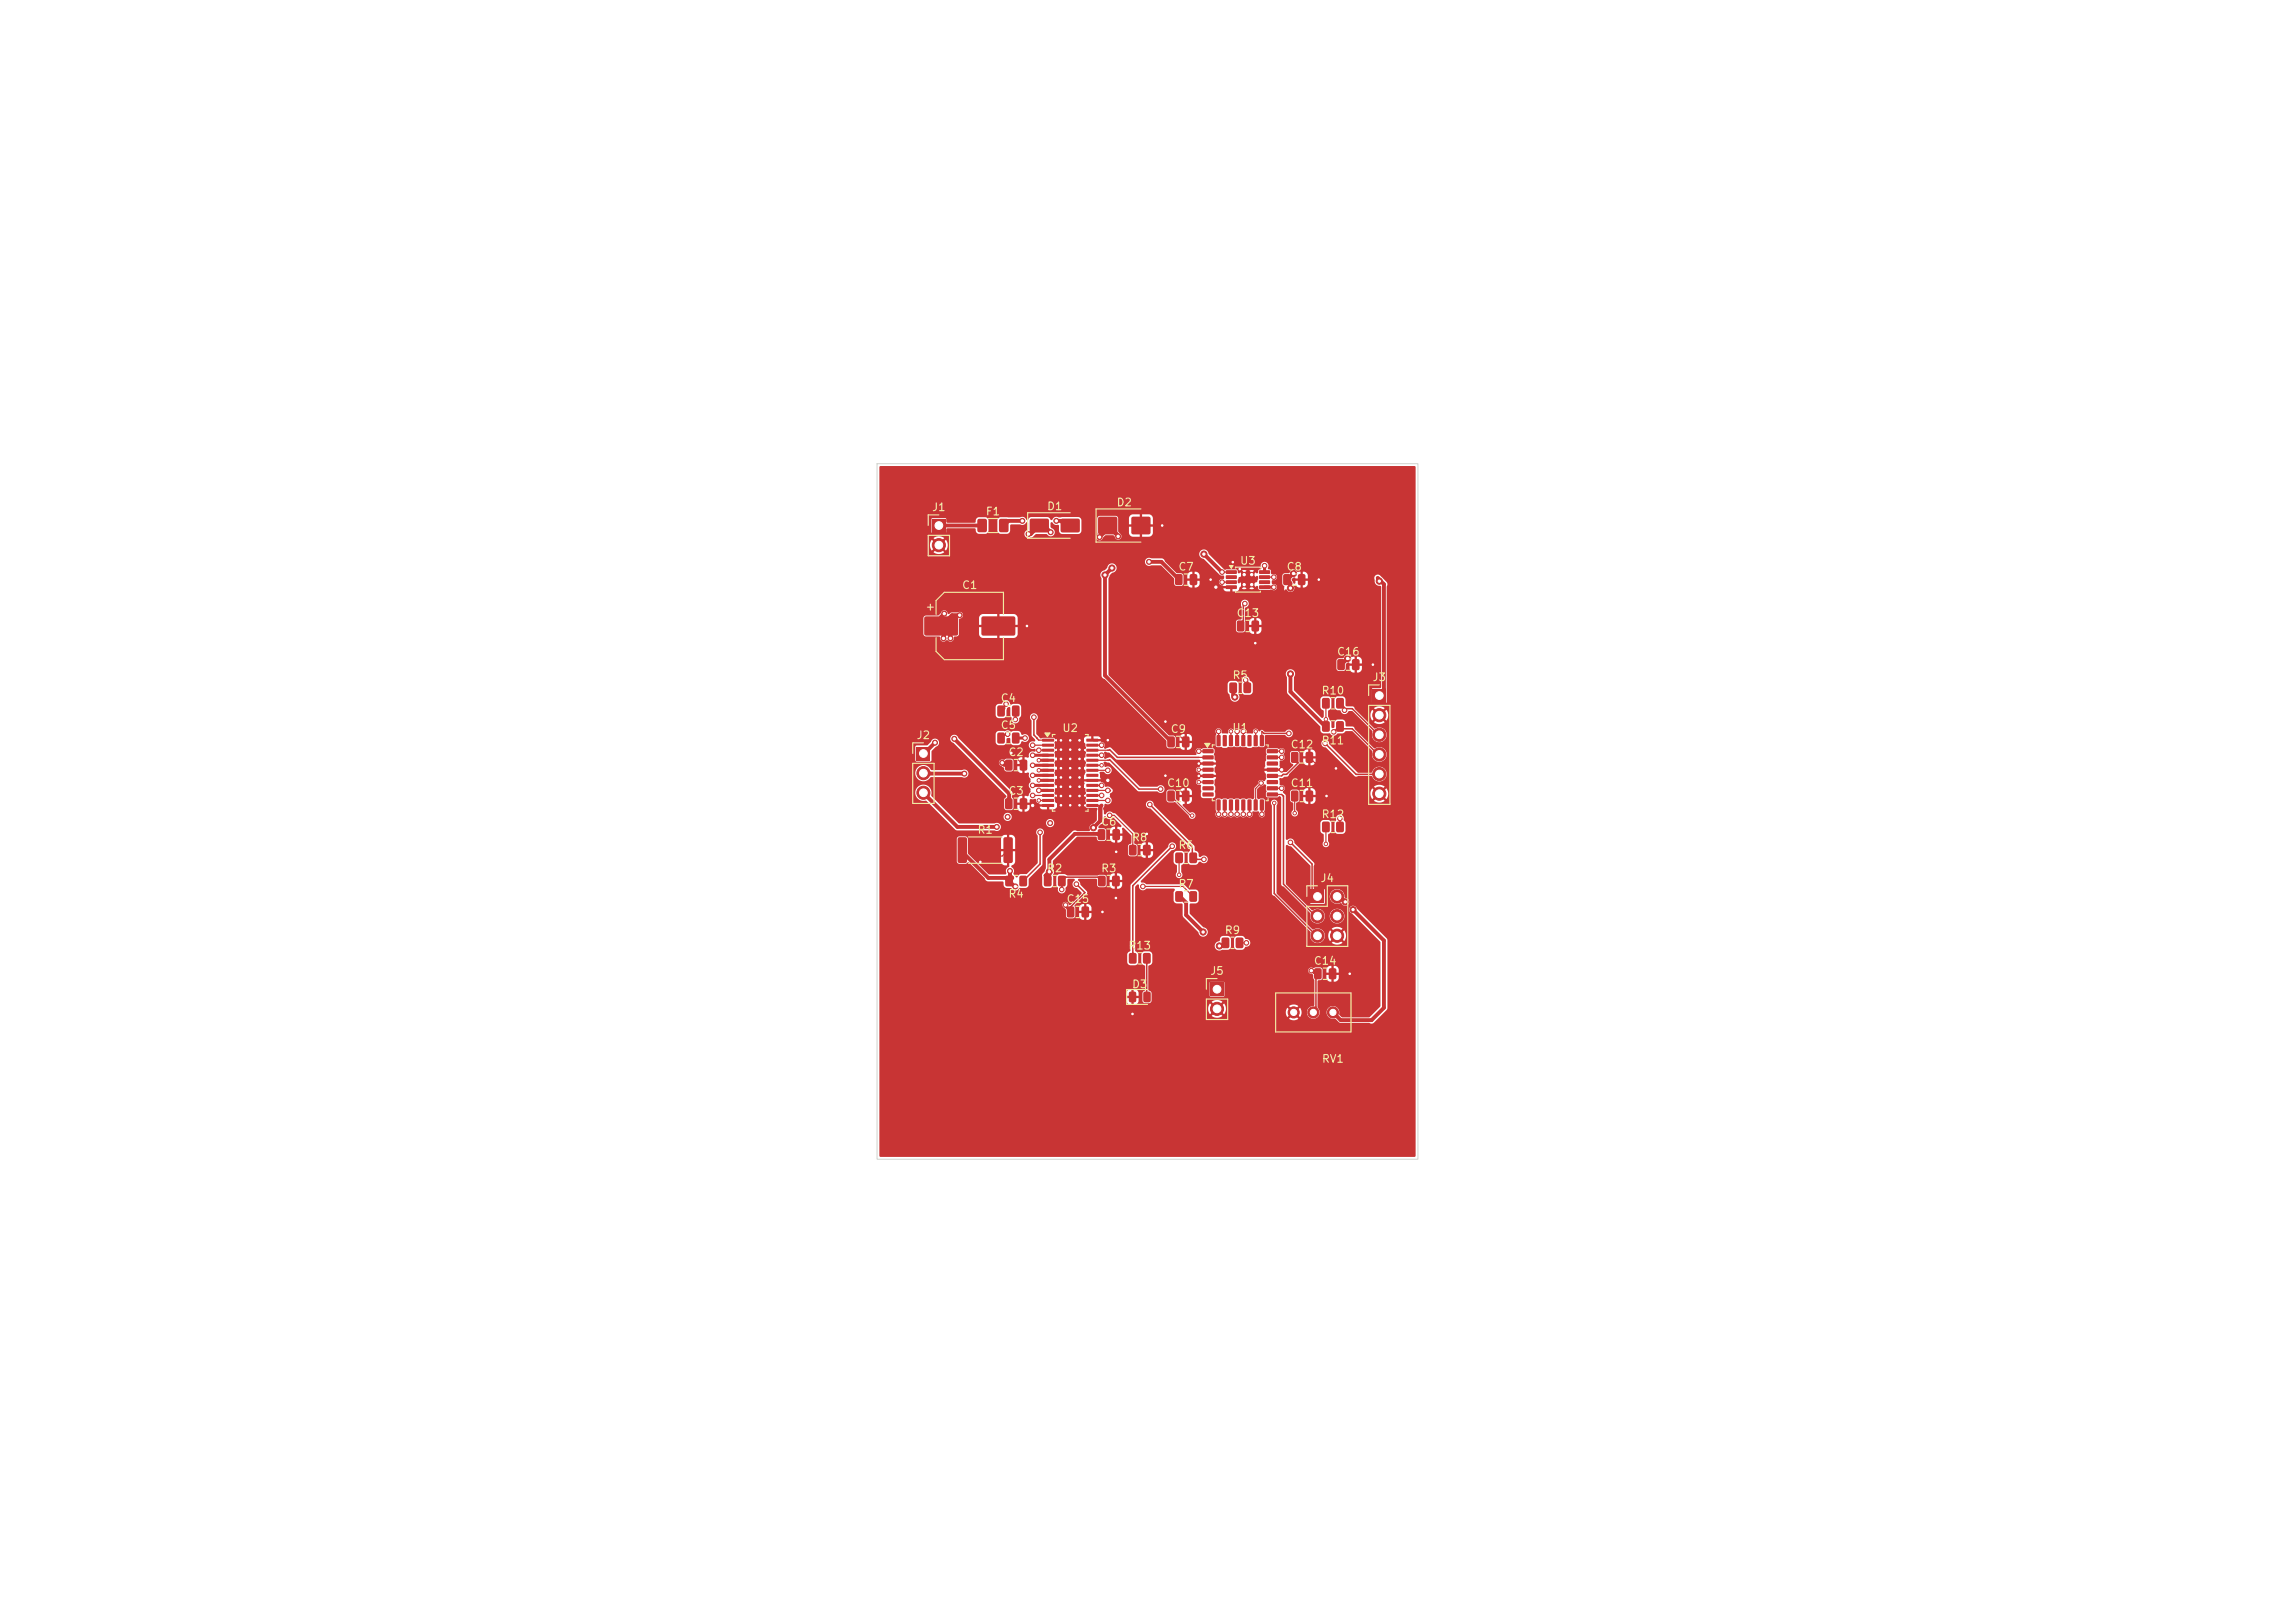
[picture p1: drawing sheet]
<svg xmlns="http://www.w3.org/2000/svg" width="297mm" height="210mm" viewBox="0 0 297 210" stroke-linecap="round" stroke-linejoin="round" font-family="sans-serif">
<defs><g id="words">
<g font-size="1" fill="#f2eda1">
<text x="144.4" y="65.8">D2</text>
<text x="120.5" y="66.4">J1</text>
<text x="127.5" y="66.9">F1</text>
<text x="135.4" y="66.3">D1</text>
<text x="124.4" y="76.5">C1</text>
<text x="152.4" y="74.1">C7</text>
<text x="160.4" y="73.3">U3</text>
<text x="166.4" y="74.1">C8</text>
<text x="119.7" y="79.2">+</text>
<text x="159.9" y="80.1">C13</text>
<text x="159.4" y="88.1">R5</text>
<text x="172.9" y="85.1">C16</text>
<text x="177.5" y="88.4">J3</text>
<text x="118.5" y="95.9">J2</text>
<text x="129.4" y="94.6">C5</text>
<text x="129.4" y="91.1">C4</text>
<text x="137.4" y="95">U2</text>
<text x="151.4" y="95.1">C9</text>
<text x="159.4" y="94.9">U1</text>
<text x="170.9" y="90.1">R10</text>
<text x="130.4" y="98.1">C2</text>
<text x="166.9" y="97.1">C12</text>
<text x="170.9" y="96.6">R11</text>
<text x="130.4" y="103.1">C3</text>
<text x="142.4" y="107.1">C6</text>
<text x="150.9" y="102.1">C10</text>
<text x="166.9" y="102.1">C11</text>
<text x="170.9" y="106.1">R12</text>
<text x="126.4" y="108.1">R1</text>
<text x="135.4" y="113.1">R2</text>
<text x="142.4" y="113.1">R3</text>
<text x="146.4" y="109.1">R8</text>
<text x="152.4" y="110.1">R6</text>
<text x="130.4" y="116.4">R4</text>
<text x="137.9" y="117.1">C15</text>
<text x="152.4" y="115.1">R7</text>
<text x="170.8" y="114.4">J4</text>
<text x="145.9" y="123.1">R13</text>
<text x="158.4" y="121.1">R9</text>
<text x="169.9" y="125.1">C14</text>
<text x="146.4" y="128.1">D3</text>
<text x="156.5" y="126.4">J5</text>
<text x="171" y="137.8">RV1</text>
</g>
</g></defs>
<g fill="#c83434">
<path d="M130.1 98.3h.7l.2 .1v1.1l-.1 .2h-.6l-.2-.1v-1.1z"/>
<path d="M132 98.3h.7l.2 .1v1.1l-.1 .2h-.6l-.2-.1v-1.1z"/>
<path d="M169.6 115.2h1.8v1.7h-1.8z"/>
</g>
<g fill="#c83434" stroke="#c83434" stroke-width=".13">
<circle cx="173" cy="116" r=".85"/>
<circle cx="170.5" cy="118.5" r=".85"/>
<circle cx="173" cy="118.5" r=".85"/>
<circle cx="170.5" cy="121.1" r=".85"/>
<circle cx="173" cy="121.1" r=".85"/>
</g>
<g fill="#c83434">
<path d="M142.1 113.4l.7-.1 .3 .2v1l-.2 .2h-.6l-.2-.2v-.9z"/>
<path d="M144 113.4l.7-.1 .2 .2v1l-.1 .2h-.7l-.2-.2v-.9z"/>
<path d="M134.9 95.6h1.4h.1v.3l-.1 .1h-1.4l-.1-.1z"/>
<path d="M134.9 96.3l1.4-.1 .1 .1v.2l-.1 .1h-1.4l-.1-.1z"/>
<path d="M134.9 96.9h1.4h.1v.3l-.1 .1h-1.4l-.1-.1z"/>
<path d="M134.9 97.6l1.4-.1 .1 .1v.2l-.1 .1h-1.4l-.1-.1z"/>
<path d="M134.9 98.2h1.4h.1v.3l-.1 .1h-1.4l-.1-.1z"/>
<path d="M134.9 98.9l1.4-.1 .1 .1v.2l-.1 .1h-1.4l-.1-.1z"/>
<path d="M134.9 99.5h1.4h.1v.3l-.1 .1h-1.4l-.1-.1z"/>
<path d="M134.9 100.2l1.4-.1 .1 .1v.2l-.1 .1h-1.4l-.1-.1z"/>
<path d="M134.9 100.8h1.4h.1v.3l-.1 .1h-1.4l-.1-.1z"/>
<path d="M134.9 101.5l1.4-.1 .1 .1v.2l-.1 .1h-1.4l-.1-.1z"/>
<path d="M134.9 102.1h1.4h.1v.3l-.1 .1h-1.4l-.1-.1z"/>
<path d="M134.9 102.8l1.4-.1 .1 .1v.2l-.1 .1h-1.4l-.1-.1z"/>
<path d="M134.9 103.4h1.4h.1v.3l-.1 .1h-1.4l-.1-.1z"/>
<path d="M134.9 104.1l1.4-.1 .1 .1v.2l-.1 .1h-1.4l-.1-.1z"/>
<path d="M140.6 104.1l1.4-.1 .1 .1v.2l-.1 .1h-1.3l-.1-.1z"/>
<path d="M140.6 103.4h1.4h.1v.3l-.1 .1h-1.3l-.1-.1z"/>
<path d="M140.6 102.8l1.4-.1 .1 .1v.2l-.1 .1h-1.3l-.1-.1z"/>
<path d="M140.6 102.1h1.4h.1v.3l-.1 .1h-1.3l-.1-.1z"/>
<path d="M140.6 101.5l1.4-.1 .1 .1v.2l-.1 .1h-1.3l-.1-.1z"/>
<path d="M140.6 100.8h1.4h.1v.3l-.1 .1h-1.3l-.1-.1z"/>
<path d="M140.6 100.2l1.4-.1 .1 .1v.2l-.1 .1h-1.3l-.1-.1z"/>
<path d="M140.6 99.5h1.4h.1v.3l-.1 .1h-1.3l-.1-.1z"/>
<path d="M140.6 98.9l1.4-.1 .1 .1v.2l-.1 .1h-1.3l-.1-.1z"/>
<path d="M140.6 98.2h1.4h.1v.3l-.1 .1h-1.3l-.1-.1z"/>
<path d="M140.6 97.6l1.4-.1 .1 .1v.2l-.1 .1h-1.3l-.1-.1z"/>
<path d="M140.6 96.9h1.4h.1v.3l-.1 .1h-1.3l-.1-.1z"/>
<path d="M140.6 96.3l1.4-.1 .1 .1v.2l-.1 .1h-1.3l-.1-.1z"/>
<path d="M140.6 95.6h1.4h.1v.3l-.1 .1h-1.3l-.1-.1z"/>
</g>
<g fill="#c83434" stroke="#c83434" stroke-width=".13">
<circle cx="137.3" cy="95.8" r=".25"/>
<circle cx="137.3" cy="97" r=".25"/>
<circle cx="137.3" cy="98.2" r=".25"/>
<circle cx="137.3" cy="99.4" r=".25"/>
<circle cx="137.3" cy="100.6" r=".25"/>
<circle cx="137.3" cy="101.8" r=".25"/>
<circle cx="137.3" cy="103" r=".25"/>
<circle cx="137.3" cy="104.2" r=".25"/>
<circle cx="138.5" cy="95.8" r=".25"/>
<circle cx="138.5" cy="97" r=".25"/>
<circle cx="138.5" cy="98.2" r=".25"/>
<circle cx="138.5" cy="99.4" r=".25"/>
</g>
<path d="M136.8 95.2h3.4v9.7h-3.4z" fill="#c83434"/>
<g fill="#c83434" stroke="#c83434" stroke-width=".13">
<circle cx="138.5" cy="100.6" r=".25"/>
<circle cx="138.5" cy="101.8" r=".25"/>
<circle cx="138.5" cy="103" r=".25"/>
<circle cx="138.5" cy="104.2" r=".25"/>
<circle cx="139.7" cy="95.8" r=".25"/>
<circle cx="139.7" cy="97" r=".25"/>
<circle cx="139.7" cy="98.2" r=".25"/>
<circle cx="139.7" cy="99.4" r=".25"/>
<circle cx="139.7" cy="100.6" r=".25"/>
<circle cx="139.7" cy="101.8" r=".25"/>
<circle cx="139.7" cy="103" r=".25"/>
<circle cx="139.7" cy="104.2" r=".25"/>
</g>
<g fill="#c83434">
<path d="M129.1 94.8h.7l.2 .1 .1 1.1-.2 .2h-.6l-.2-.1-.1-1.1z"/>
<path d="M131 94.8h.7l.2 .1 .1 1.1-.2 .2h-.6l-.2-.1-.1-1.1z"/>
<path d="M173.1 85.3h.7l.2 .1 .1 1.1-.2 .2h-.6l-.2-.1-.1-1.1z"/>
<path d="M175 85.3h.7l.2 .1 .1 1.1-.2 .2h-.6l-.2-.1-.1-1.1z"/>
<path d="M177.6 89.2h1.7v1.7h-1.7z"/>
</g>
<g fill="#c83434" stroke="#c83434" stroke-width=".13">
<circle cx="178.5" cy="92.5" r=".85"/>
<circle cx="178.5" cy="95.1" r=".85"/>
<circle cx="178.5" cy="97.6" r=".85"/>
<circle cx="178.5" cy="100.2" r=".85"/>
<circle cx="178.5" cy="102.7" r=".85"/>
</g>
<g fill="#c83434">
<path d="M142.2 66.9h.2h1.9h.2l.1 .2v1.8l-.1 .2-.2 .1h-1.9l-.2-.1-.1-.2v-1.8z"/>
<path d="M146.5 66.9h.1h2h.2l.1 .2v1.8l-.1 .2-.2 .1h-2l-.1-.1-.1-.2v-1.8z"/>
<path d="M120.6 67.2h1.8v1.7h-1.8z"/>
</g>
<circle cx="121.5" cy="70.5" r=".85" fill="#c83434" stroke="#c83434" stroke-width=".13"/>
<g fill="#c83434">
<path d="M158.1 121.4l.7-.1 .3 .2v1l-.2 .2h-.6l-.2-.2v-.9z"/>
<path d="M160 121.4l.7-.1 .2 .2v1l-.1 .2h-.7l-.2-.2v-.9z"/>
<path d="M159.1 88.4l.7-.1 .3 .2v1l-.2 .2h-.6l-.2-.2v-.9z"/>
<path d="M161 88.4l.7-.1 .2 .2v1l-.1 .2h-.7l-.2-.2v-.9z"/>
<path d="M152.1 115.4l.7-.1 .3 .2v1l-.2 .2h-.6l-.2-.2v-.9z"/>
<path d="M154 115.4l.7-.1 .2 .2v1l-.1 .2h-.7l-.2-.2v-.9z"/>
<path d="M124 108.4l.9-.1 .2 .2v2.9l-.1 .3h-.8l-.3-.2v-2.9z"/>
<path d="M129.9 108.4l.9-.1 .3 .2v2.9l-.2 .3h-.8l-.2-.2-.1-2.9z"/>
<path d="M133.3 67.2l.2-.1h2l.2 .1 .1 .2-.1 1.4-.2 .1h-2l-.2-.1-.1-.1z"/>
<path d="M137.3 67.2l.2-.1h2l.2 .1v.2v1.4l-.2 .1h-2l-.2-.1-.1-.1z"/>
<path d="M158.7 73.8h1.3l.1 .4-.2 .1h-1.2l-.1-.1z"/>
<path d="M158.7 74.5l1.3-.1 .1 .4-.2 .1h-1.2l-.1-.1z"/>
<path d="M158.7 75.1h1.3l.1 .4-.2 .1h-1.2l-.1-.1z"/>
<path d="M158.7 75.8l1.3-.1 .1 .4-.2 .1h-1.2l-.1-.1z"/>
<path d="M163 75.8l1.3-.1 .1 .4-.1 .1h-1.3l-.1-.1z"/>
<path d="M163 75.1h1.3l.1 .4-.1 .1h-1.3l-.1-.1z"/>
<path d="M163 74.5l1.3-.1 .1 .4-.1 .1h-1.3l-.1-.1z"/>
<path d="M163 73.8h1.3l.1 .4-.1 .1h-1.3l-.1-.1z"/>
</g>
<g fill="#c83434" stroke="#c83434" stroke-width=".13">
<circle cx="161" cy="74.4" r=".3"/>
<circle cx="161" cy="75.6" r=".3"/>
</g>
<path d="M160.7 74.1h1.6v1.8h-1.6z" fill="#c83434"/>
<g fill="#c83434" stroke="#c83434" stroke-width=".13">
<circle cx="162" cy="74.4" r=".3"/>
<circle cx="162" cy="75.6" r=".3"/>
</g>
<g fill="#c83434">
<path d="M135.1 113.4l.8-.1 .2 .2v1l-.2 .2h-.6l-.2-.2v-.9z"/>
<path d="M137 113.4l.7-.1 .2 .2v1l-.1 .2h-.7l-.2-.2v-.9z"/>
<path d="M167.1 102.3h.7l.2 .1v1.1l-.1 .2h-.6l-.2-.1v-1.1z"/>
<path d="M169 102.3h.7l.2 .1v1.1l-.1 .2h-.6l-.2-.1v-1.1z"/>
<path d="M151.1 95.3h.7l.2 .1v1.1l-.1 .2h-.6l-.2-.1-.1-1.1z"/>
<path d="M153 95.3h.7l.2 .1v1.1l-.1 .2h-.6l-.2-.1-.1-1.1z"/>
<path d="M146.1 128.4l.7-.1 .2 .2v1l-.1 .2h-.6l-.2-.2z"/>
<path d="M148 128.4l.7-.1 .2 .2v1l-.1 .2h-.6l-.2-.2z"/>
<path d="M171.1 90.4l.7-.1 .3 .2v1l-.2 .2h-.6l-.2-.2v-.9z"/>
<path d="M173 90.4l.7-.1 .2 .2v1l-.1 .2h-.7l-.2-.2v-.9z"/>
<path d="M156.6 127.2h1.7v1.7h-1.7z"/>
</g>
<circle cx="157.5" cy="130.5" r=".85" fill="#c83434" stroke="#c83434" stroke-width=".13"/>
<g fill="#c83434">
<path d="M166.1 74.3h.7l.2 .1 .1 1.1-.2 .2h-.6l-.2-.1-.1-1.1z"/>
<path d="M168 74.3h.7l.2 .1 .1 1.1-.2 .2h-.6l-.2-.1-.1-1.1z"/>
</g>
<g fill="#c83434" stroke="#c83434" stroke-width=".13">
<circle cx="172.5" cy="131" r=".72"/>
<circle cx="170" cy="131" r=".72"/>
<circle cx="167.4" cy="131" r=".72"/>
</g>
<g fill="#c83434">
<path d="M155.6 97l1.4-.1 .1 .5-.2 .1h-1.2l-.1-.2z"/>
<path d="M155.6 97.8l1.4-.1 .1 .5-.2 .1h-1.2l-.1-.2z"/>
<path d="M155.6 98.6l1.4-.1 .1 .5-.2 .1h-1.2l-.1-.2z"/>
<path d="M155.6 99.4l1.4-.1 .1 .5-.2 .1h-1.2l-.1-.2z"/>
<path d="M155.6 100.2l1.4-.1 .1 .5-.2 .1h-1.2l-.1-.2z"/>
<path d="M155.6 101l1.4-.1 .1 .5-.2 .1h-1.2l-.1-.2z"/>
<path d="M155.6 101.8l1.4-.1 .1 .5-.2 .1h-1.2l-.1-.2z"/>
<path d="M155.6 102.6l1.4-.1 .1 .5-.2 .1h-1.2l-.1-.2z"/>
<path d="M157.5 103.5l.3-.1 .2 .1v1.3l-.1 .1-.5-.1z"/>
<path d="M158.3 103.5l.3-.1 .2 .1v1.3l-.1 .1-.5-.1z"/>
<path d="M159.1 103.5l.3-.1 .2 .1v1.3l-.1 .1-.5-.1z"/>
<path d="M159.9 103.5l.3-.1 .2 .1v1.3l-.1 .1-.5-.1z"/>
<path d="M160.7 103.5l.3-.1 .2 .1v1.3l-.1 .1-.5-.1z"/>
<path d="M161.5 103.5l.3-.1 .2 .1v1.3l-.1 .1-.5-.1z"/>
<path d="M162.3 103.5l.3-.1 .2 .1v1.3l-.1 .1-.5-.1z"/>
<path d="M163.1 103.5l.3-.1 .2 .1v1.3l-.1 .1-.5-.1z"/>
<path d="M164 102.6l1.3-.1 .1 .5-.1 .1h-1.3l-.1-.2z"/>
<path d="M164 101.8l1.3-.1 .1 .5-.1 .1h-1.3l-.1-.2z"/>
<path d="M164 101l1.3-.1 .1 .5-.1 .1h-1.3l-.1-.2z"/>
<path d="M164 100.2l1.3-.1 .1 .5-.1 .1h-1.3l-.1-.2z"/>
<path d="M164 99.4l1.3-.1 .1 .5-.1 .1h-1.3l-.1-.2z"/>
<path d="M164 98.6l1.3-.1 .1 .5-.1 .1h-1.3l-.1-.2z"/>
<path d="M164 97.8l1.3-.1 .1 .5-.1 .1h-1.3l-.1-.2z"/>
<path d="M164 97l1.3-.1 .1 .5-.1 .1h-1.3l-.1-.2z"/>
<path d="M163.1 95.1h.3l.2 .1v1.2l-.1 .2-.5-.1z"/>
<path d="M162.3 95.1h.3l.2 .1v1.2l-.1 .2-.5-.1z"/>
<path d="M161.5 95.1h.3l.2 .1v1.2l-.1 .2-.5-.1z"/>
<path d="M160.7 95.1h.3l.2 .1v1.2l-.1 .2-.5-.1z"/>
<path d="M159.9 95.1h.3l.2 .1v1.2l-.1 .2-.5-.1z"/>
<path d="M159.1 95.1h.3l.2 .1v1.2l-.1 .2-.5-.1z"/>
<path d="M158.3 95.1h.3l.2 .1v1.2l-.1 .2-.5-.1z"/>
<path d="M157.5 95.1h.3l.2 .1v1.2l-.1 .2-.5-.1z"/>
<path d="M130.1 103.3h.7l.2 .1v1.1l-.1 .2h-.6l-.2-.1v-1.1z"/>
<path d="M132 103.3h.7l.2 .1v1.1l-.1 .2h-.6l-.2-.1v-1.1z"/>
<path d="M152.1 74.3h.7l.2 .1v1.1l-.1 .2h-.6l-.2-.1-.1-1.1z"/>
<path d="M154 74.3h.7l.2 .1v1.1l-.1 .2h-.6l-.2-.1-.1-1.1z"/>
<path d="M152.1 110.4l.7-.1 .3 .2v1l-.2 .2h-.6l-.2-.2v-.9z"/>
<path d="M154 110.4l.7-.1 .2 .2v1l-.1 .2h-.7l-.2-.2v-.9z"/>
<path d="M119.7 79.8h.1h4l.2 .2v2.1l-.3 .2-3.9-.1-.2-.2v-2z"/>
<path d="M127.1 79.8h.1h4l.2 .2v2.1l-.2 .2-4-.1-.2-.2v-2z"/>
<path d="M171.1 93.4l.7-.1 .3 .2v1l-.2 .2h-.6l-.2-.2v-.9z"/>
<path d="M173 93.4l.7-.1 .2 .2v1l-.1 .2h-.7l-.2-.2v-.9z"/>
<path d="M160.1 80.3h.7l.2 .1v1.1l-.1 .2h-.6l-.2-.1v-1.1z"/>
<path d="M162 80.3h.7l.2 .1v1.1l-.1 .2h-.6l-.2-.1v-1.1z"/>
<path d="M130.1 113.4l.7-.1 .3 .2v1l-.2 .2h-.6l-.2-.2v-.9z"/>
<path d="M132 113.4l.7-.1 .2 .2v1l-.1 .2h-.7l-.2-.2v-.9z"/>
<path d="M142.1 107.3h.7l.2 .1v1.1l-.1 .2h-.6l-.2-.1-.1-1.1z"/>
<path d="M144 107.3h.7l.2 .1v1.1l-.1 .2h-.6l-.2-.1-.1-1.1z"/>
<path d="M146.1 109.4l.7-.1 .3 .2v1l-.2 .2h-.6l-.2-.2v-.9z"/>
<path d="M148 109.4l.7-.1 .2 .2v1l-.1 .2h-.6l-.3-.2v-.9z"/>
<path d="M167.1 97.3h.7l.2 .1v1.1l-.1 .2h-.6l-.2-.1v-1.1z"/>
<path d="M169 97.3h.7l.2 .1v1.1l-.1 .2h-.6l-.2-.1v-1.1z"/>
<path d="M146.1 123.4l.7-.1 .3 .2v1l-.2 .2h-.6l-.2-.2v-.9z"/>
<path d="M148 123.4l.7-.1 .2 .2v1l-.1 .2h-.6l-.3-.2v-.9z"/>
<path d="M129.1 91.3h.7l.2 .1 .1 1.1-.2 .2h-.6l-.2-.1-.1-1.1z"/>
<path d="M131 91.3h.7l.2 .1 .1 1.1-.2 .2h-.6l-.2-.1-.1-1.1z"/>
<path d="M118.6 96.7h1.8v1.7h-1.8z"/>
</g>
<g fill="#c83434" stroke="#c83434" stroke-width=".13">
<circle cx="119.5" cy="100" r=".85"/>
<circle cx="119.5" cy="102.6" r=".85"/>
</g>
<g fill="#c83434">
<path d="M126.5 67.2l1-.1 .2 .2v1.3l-.1 .3h-.9l-.2-.2v-1.3z"/>
<path d="M129.3 67.2l1-.1 .2 .2v1.3l-.1 .3h-.9l-.2-.2v-1.3z"/>
<path d="M151.1 102.3h.7l.2 .1v1.1l-.1 .2h-.6l-.2-.1-.1-1.1z"/>
<path d="M153 102.3h.7l.2 .1v1.1l-.1 .2h-.6l-.2-.1-.1-1.1z"/>
<path d="M170.1 125.3h.7l.2 .1 .1 1.1-.2 .2h-.6l-.2-.1v-1.1z"/>
<path d="M172 125.3h.7l.2 .1 .1 1.1-.2 .2h-.6l-.2-.1v-1.1z"/>
<path d="M171.1 106.4l.7-.1 .3 .2v1l-.2 .2h-.6l-.2-.2v-.9z"/>
<path d="M173 106.4l.7-.1 .2 .2v1l-.1 .2h-.7l-.2-.2v-.9z"/>
<path d="M138.1 117.3h.7l.2 .1v1.1l-.1 .2h-.6l-.2-.1-.1-1.1z"/>
<path d="M140 117.3h.7l.2 .1v1.1l-.1 .2h-.6l-.2-.1-.1-1.1z"/>
</g>
<g fill="#c83434" stroke="#c83434" stroke-width=".13">
<circle cx="132.6" cy="95.5" r=".3"/>
<circle cx="144.7" cy="69.4" r=".32"/>
<circle cx="134.4" cy="102.3" r=".3"/>
<circle cx="122.2" cy="79.4" r=".32"/>
<circle cx="129.7" cy="98.7" r=".33"/>
<circle cx="123" cy="82.6" r=".33"/>
<circle cx="123.5" cy="95.6" r=".32"/>
<circle cx="142.3" cy="69.5" r=".32"/>
<circle cx="133.1" cy="69.1" r=".33"/>
<circle cx="136" cy="68.9" r=".33"/>
<circle cx="148.7" cy="72.7" r=".32"/>
<circle cx="122.1" cy="82.6" r=".33"/>
<circle cx="164.9" cy="76" r=".3"/>
<circle cx="163.6" cy="73.2" r=".3"/>
<circle cx="133.6" cy="97.7" r=".3"/>
<circle cx="124.2" cy="79.6" r=".32"/>
<circle cx="144.4" cy="116.2" r=".23"/>
<circle cx="162.5" cy="83.2" r=".23"/>
<circle cx="143.4" cy="101" r=".3"/>
<circle cx="177.7" cy="86" r=".22"/>
<circle cx="146.6" cy="131.2" r=".22"/>
<circle cx="160.4" cy="73.6" r=".22"/>
<circle cx="150.8" cy="100.4" r=".22"/>
<circle cx="165.9" cy="99.6" r=".3"/>
<circle cx="170.7" cy="75" r=".22"/>
<circle cx="143.4" cy="95.8" r=".23"/>
<circle cx="144.5" cy="110.2" r=".23"/>
<circle cx="172.9" cy="99.4" r=".22"/>
<circle cx="174.7" cy="126" r=".23"/>
<circle cx="133.6" cy="104.2" r=".3"/>
<circle cx="171.7" cy="103" r=".23"/>
<circle cx="156.7" cy="75" r=".22"/>
<circle cx="150.8" cy="93.4" r=".22"/>
<circle cx="142.7" cy="118" r=".23"/>
<circle cx="159.5" cy="72.7" r=".23"/>
<circle cx="126.9" cy="111.5" r=".22"/>
<circle cx="148.4" cy="107.9" r=".22"/>
<circle cx="132.9" cy="81" r=".22"/>
<circle cx="157.3" cy="76" r=".3"/>
<circle cx="130.9" cy="97.4" r=".22"/>
<circle cx="155.1" cy="100.4" r=".22"/>
<circle cx="150.4" cy="68" r=".22"/>
<circle cx="155.1" cy="98.8" r=".22"/>
<circle cx="167" cy="109" r=".3"/>
<circle cx="163.3" cy="105.4" r=".3"/>
<circle cx="155.7" cy="120.6" r=".4"/>
<circle cx="174.4" cy="85.2" r=".4"/>
<circle cx="155.8" cy="71.7" r=".4"/>
<circle cx="165.9" cy="102" r=".3"/>
<circle cx="155.1" cy="99.6" r=".22"/>
<circle cx="167.5" cy="105.2" r=".22"/>
<circle cx="167" cy="87.2" r=".4"/>
<circle cx="159.8" cy="90.2" r=".4"/>
<circle cx="167" cy="76.1" r=".4"/>
<circle cx="143.4" cy="103.6" r=".3"/>
<circle cx="158.2" cy="74" r=".3"/>
<circle cx="167.4" cy="74.2" r=".4"/>
<circle cx="171.6" cy="93.1" r=".23"/>
<circle cx="157.8" cy="122.4" r=".4"/>
<circle cx="171.6" cy="109.2" r=".23"/>
<circle cx="175.1" cy="117.7" r=".4"/>
<circle cx="155.1" cy="101.2" r=".22"/>
<circle cx="152.6" cy="113.2" r=".23"/>
<circle cx="143.9" cy="73.5" r=".4"/>
<circle cx="143" cy="74.4" r=".4"/>
<circle cx="154.3" cy="105.5" r=".22"/>
<circle cx="178.5" cy="75.2" r=".4"/>
<circle cx="174.1" cy="116.7" r=".4"/>
<circle cx="163.2" cy="101.3" r=".3"/>
<circle cx="161.2" cy="88" r=".3"/>
<circle cx="158.2" cy="75.3" r=".3"/>
<circle cx="164.9" cy="103.9" r=".22"/>
<circle cx="160.1" cy="94.6" r=".3"/>
<circle cx="137.9" cy="117.1" r=".3"/>
<circle cx="133.6" cy="102.9" r=".3"/>
<circle cx="137.4" cy="115.1" r=".3"/>
<circle cx="139.3" cy="114.4" r=".3"/>
<circle cx="130.2" cy="91.1" r=".3"/>
<circle cx="133.8" cy="92.8" r=".3"/>
<circle cx="131.4" cy="93.1" r=".3"/>
<circle cx="133.6" cy="96.4" r=".3"/>
<circle cx="134.4" cy="97.1" r=".3"/>
<circle cx="130.4" cy="95" r=".3"/>
<circle cx="134.4" cy="98.4" r=".22"/>
<circle cx="121" cy="96.1" r=".33"/>
<circle cx="133.6" cy="99" r=".3"/>
<circle cx="130.4" cy="105.7" r=".33"/>
<circle cx="135.9" cy="106.5" r=".32"/>
<circle cx="130.7" cy="112.7" r=".33"/>
<circle cx="131.4" cy="114.7" r=".33"/>
<circle cx="134.4" cy="99.7" r=".22"/>
<circle cx="133.6" cy="101.6" r=".3"/>
<circle cx="124.8" cy="100.1" r=".33"/>
<circle cx="133.6" cy="100.3" r=".3"/>
<circle cx="134.4" cy="101" r=".22"/>
<circle cx="129" cy="107" r=".33"/>
<circle cx="134.6" cy="107.7" r=".3"/>
<circle cx="134.4" cy="103.6" r=".22"/>
<circle cx="135.8" cy="112.8" r=".4"/>
<circle cx="141.5" cy="107.1" r=".4"/>
<circle cx="143.6" cy="105.5" r=".3"/>
<circle cx="160.9" cy="105.4" r=".3"/>
<circle cx="142.6" cy="102.9" r=".3"/>
<circle cx="161.7" cy="105.4" r=".3"/>
<circle cx="155.8" cy="111.2" r=".3"/>
<circle cx="143.4" cy="102.3" r=".3"/>
<circle cx="148.8" cy="104.1" r=".3"/>
<circle cx="142.6" cy="101.6" r=".3"/>
<circle cx="147.9" cy="114.7" r=".3"/>
<circle cx="157.7" cy="94.6" r=".3"/>
<circle cx="143.4" cy="99.7" r=".3"/>
<circle cx="160.1" cy="105.4" r=".3"/>
<circle cx="142.6" cy="99" r=".23"/>
<circle cx="158.5" cy="105.4" r=".3"/>
<circle cx="150.2" cy="102.1" r=".3"/>
<circle cx="159.3" cy="105.4" r=".3"/>
<circle cx="142.6" cy="97.7" r=".3"/>
<circle cx="157.7" cy="105.4" r=".3"/>
<circle cx="155.1" cy="97.2" r=".3"/>
<circle cx="142.6" cy="96.4" r=".3"/>
<circle cx="174" cy="91.9" r=".3"/>
<circle cx="165.9" cy="98" r=".3"/>
<circle cx="172.6" cy="94.7" r=".3"/>
<circle cx="165.9" cy="97.2" r=".3"/>
<circle cx="166.8" cy="94.9" r=".3"/>
<circle cx="173.4" cy="105.9" r=".3"/>
<circle cx="171.5" cy="96.2" r=".3"/>
<circle cx="161.3" cy="122" r=".3"/>
<circle cx="160.9" cy="94.6" r=".3"/>
<circle cx="132.3" cy="67.4" r=".32"/>
<circle cx="136.7" cy="67.4" r=".33"/>
<circle cx="161.1" cy="78.1" r=".3"/>
<circle cx="164.9" cy="74.7" r=".3"/>
<circle cx="162.5" cy="94.6" r=".22"/>
<circle cx="169.7" cy="125.6" r=".3"/>
<circle cx="159.3" cy="94.6" r=".22"/>
<circle cx="151.7" cy="109.5" r=".3"/>
</g>
<g fill="none" stroke="#c83434" stroke-width=".5">
<path d="M121.5 68h5.6M122.2 79.4l-.4 .4v1.2M124.2 79.6h-1l-1.4 1.4M132.3 67.4h-1.8l-.6 .6M136 68.9l-.9-.9h-.6l-1.1 1.1h-.3M136.7 67.4h.6l.6 .6h.6M143.9 73.5l-.9 .9v13l8.6 8.6M144.7 69.4v-.1l-1.4-1.3v.5l-1 1M148.7 72.7h1.6l2.2 2.3M155.8 71.7l2.4 2.3M167.4 74.2l-.9 .8 .5 .5v.6M178.3 74.8l.8 .8v13.6l-.6 .6v.2"/>
<path d="M121 96.1l-1.4 1.4h-.1M121.8 81l.4 .4v.8l-.1 .1v.3M121.8 81l1.2 1.2v.4M123.5 95.6l7.1 7.1-.1 1.3M129.7 98.7l.2 .3h.6M159.6 89v1l.2 .2M167 87.2v2.3l4.6 4.5M174.4 85.2l-.8 .8M119.5 100l5.3 .1M119.5 102.6l4.4 4.4h5.1M119.5 102.6h.1M124.5 110v.2l3.4 3.4h2.3l1.1 1.1h.1"/>
<path d="M130.7 113.3l.3 .3-.4 .4M130.7 112.7v1.2M142.5 108h-.3l-.1-.1h-3l-3.3 3.3v2.6l-.2 .2v-.4l-.3-.3 .5-.5M142.6 104.2l-.2 .2v1.8l-.9 .9M152.6 116h.1l.8 .8v1.6l2.2 2.2M173 116h.4l.7 .7M175.1 117.7l4 4v8.7l-1.6 1.6h-4l-1-1M158.6 122l-.4 .4h-.4"/>
</g>
<path d="M163.6 73.2v.8M163.6 76h1.2M131.4 95.5h1.2M133.6 97.7h2M133.6 99h2M134.4 98.4h1.2M134.4 99.7h1.2M133.6 101.6h2M133.6 100.3h2M134.4 102.3h1.2M134.4 101h1.2" fill="none" stroke="#c83434" stroke-width=".4"/>
<g fill="none" stroke="#c83434" stroke-width=".15">
<path d="M147.6 68h2.8M154.4 75h2.3M159.5 72.7l2.3 2.3h-.3M168.4 75h2.3M129.2 81h3.7M130.4 95l-.1 .1h-.3l-.5 .4M130.9 97.4l1.5 1.6M150.8 93.4l2.6 2.6M162.4 81v2.2M169.5 98l.7 .7h1l.7 .7h1M171.6 91v2.2M175.5 86h2.2"/>
<path d="M130.5 110l-.8 .8h-1.1l-.8 .7h-.9M140.5 118h2.2M143.6 105.5h.6l2.4 2.4v2.1M144.4 114v2.2M144.4 108v2.2M146.6 109.3h.1M147.9 114.7h5.2l1.3 1.3M148.4 107.9v2.1M150.8 100.4l2.6 2.6M151.6 103l2.6 2.6 .1-.1M152.6 111v2.2M163.2 101.3l-.7 .7v2.2"/>
<path d="M167.6 103v2.2M169.5 103h2.2M171.6 107v2.2M146.6 129v2.2M160.4 122h.9M172.5 126h2.2"/>
</g>
<g fill="none" stroke="#c83434" stroke-width=".16">
<path d="M157.4 76h1.9M158.2 74h1.1M158.2 75.3h1.1M163.6 74.7h1.2M133.6 96.4h2M134.4 95.8h1.2M134.4 97.1h1.2M141.4 95.8h2M141.4 96.4h1.2M141.4 97.1h2M141.4 99.7h2M141.4 99h1.2"/>
<path d="M141.4 98.4h2M141.4 97.7h1.2M155.1 98.8h1.2M155.1 99.6h1.2M155.1 98h1.2M155.1 97.2h1.2M157.7 94.6v1.2M159.3 94.6v1.2M160.1 94.6v1.2M160.9 94.6v1.2M162.5 94.6v1.2M163.3 94.6v1.2"/>
<path d="M164.7 99.6h1.2M164.7 98h1.2M164.7 97.2h1.2M133.6 104.2h2M133.6 102.9h2M134.4 103.6h1.2M141.4 101h2M141.4 104.2h1.2M141.4 103.6h2M141.4 102.9h1.2M141.4 102.3h2M141.4 101.6h1.2"/>
<path d="M155.1 100.4h1.2M155.1 101.2h1.2M157.7 104.2v1.2M158.5 104.2v1.2M159.3 104.2v1.2M160.1 104.2v1.2M160.9 104.2v1.2M161.7 104.2v1.2M163.3 104.2v1.2M164.7 100.4h1.2M164.7 102h1.2M164.7 102.8h1.2"/>
</g>
<g fill="none" stroke="#c83434" stroke-width=".2">
<path d="M161.1 78.1l-.2 .2v2l-.4 .4v.3M130.2 91.1l-.2 .2v.4l-.3 .3h-.2M131.4 92v1.1M133.8 92.8v2.3l.6 .7M143.4 98.4l.2-.1 3.8 3.8h2.8M143.4 97.1l.2-.1 1 1h10.5M161.2 88l.3 .3-.1 .1v.6M163.3 94.6l.3 .3h3.2M167.6 98v.3l.4 .4-1.5 1.5h-.4l-.2 .2M171.5 96.2l4 4h3M172.6 94.7l.6-.6v-.1h.2l.3 .3h1.3l3.3 3.3h.2M173.4 91l.6 .6v.3"/>
<path d="M173.4 91h.1M173.9 91.5v.2h1.1l3.4 3.4h.1M134.6 107.7v4.1l-2.2 2.2M137.4 114.7h.1M139.3 114.4l1.1 1.1-1.9 1.9v.6l-.6-.6v-.3M142.6 114l-.5-.5h-4.2l-.5 .5v1.1M143.6 102.3h-.2h.3M148.8 104.1l5.5 5.5v1.3l.1 .1h.3l.2 .2h.9M151.7 109.5l-5.1 5.1v9.4M164.9 103.9v11.7l5.5 5.5h.1M165.9 102.8l.2 .2v11.4l4.1 4.1h.3M167 109l2.8 2.8v3.4l.7 .7v.1"/>
<path d="M173.4 105.9v1.1M146.6 123.3h.1M148.4 124v5M148.4 124.7h.1M169.7 125.6l.4 .4h.5l-.3 .3v4l-.3 .3v.4"/>
</g>
<path d="M113.8 60.4l.1-.1h69.2l.1 .1v89.2l-.1 .1h-69.2l-.1-.1v-19.2h42.5l.1 .4 .2 .4 .5-.4 .2 .2-.5 .5a1.14 1.14 0 0 0 1.4 0l-.5-.5 .2-.2 .5 .4 .2-.3h7.8v.4l.2 .3 .4-.4 .3 .2-.5 .4 .3 .2h.4l.5-.2-.4-.4 .2-.2 .4 .4 .2-.3v-.4h.7v.2a.83 .83 0 0 0 .9 .7 .83 .83 0 0 0 .8-.9h.9v.2a.86 .86 0 0 0 1.1 .7l.7 .6h3.7l.4 .1 .2-.1 1.7-1.7 .1-.2-.1-9-3.9-4a.51 .51 0 0 0-.9-.2 .51 .51 0 0 0 .2 .9l3.7 3.7v8.3l-1.4 1.4h-3.5l-.4-.3a.83 .83 0 0 0-.6-1.1 .83 .83 0 0 0-1 .7h-.9l-.3-.5v-3.4l.2-.2a.39 .39 0 0 0 .5-.3h.4l.1 .1a.95 .95 0 0 0 1.4 .3l.1-.3 .1-.4h-.7v.8h-.3v-.8h-.7v.3h-.4v-1h.4v.3h1.7l-.1-.4-.2-.4h-.4v.8h-.3v-.8l-.5 .1-.2 .4h-.4l-.2-.3h-.2l-.9 .1a.42 .42 0 0 0-.6 .3 .42 .42 0 0 0 .5 .4l.1 .2 .1 .4 .1 .2v3.2l-.2 .2a.83 .83 0 0 0-.8 .7h-.7l-.2-.5-.4 .4-.2-.2 .4-.4-.5-.2h-.4l-.3 .2 .5 .4-.3 .2-.4-.4-.2 .5h-7.8a1.12 1.12 0 0 0-.2-1.1l-.5 .5-.2-.2 .5-.5h-.1a1.14 1.14 0 0 0-1.3 0l.5 .5-.2 .2-.5-.5-.3 .6h-42.5v-.9h32a.88 .88 0 0 0 1.5 .2v-.5h-.6v.8h-.3v-.8h-.6v.3h-32v-1h32v.3h1.5a.62 .62 0 0 0-.6-.8v.8h-.3v-.8l-.5 .2-.1 .3h-32v-5h32.1v1l.1 .3 .3 .1h.6l.3-.1 .1-.3v-1h.4v1a.52 .52 0 0 0 .4 .4l.1 3.2-.4 .4 .1 1 .2 .3h.7l.2-.3v-1l-.4-.4v-1h7.9l.1 1.8h1.8l.1-1.8-.1-.1h-1.8l-.1 .1h-7.9v-2.1l.4-.2 .1-.3v-1.2l-.3-.2h-.7l-.3 .1-.1 .3h-.4l-.4-.5v-.7h10.3v.2a.73 .73 0 0 0 1.1 .4h.6l.4-.2v-1.2h.4v1a.45 .45 0 0 0 .4 .4h.8l.3-.4a.52 .52 0 0 0 .6-.5 .52 .52 0 0 0-.6-.5l-.2-.3-.2-.1h-.7l-.3 .1-.1 .3h-.4l-.2-.4h-.8a.52 .52 0 0 0-.4 .6l-.5 .2-.2 .4h-10.3v-7.5l.3-.4 .2 .1a.55 .55 0 0 0 .3 .7 .55 .55 0 0 0 .7-.2h3.6v.1l-.1 .4v1.2l.3 .2 .8 .1 .1 1.6 2 2.1a.61 .61 0 0 0 .6 .5 .61 .61 0 0 0 .6-.6 .61 .61 0 0 0-.5-.6l-1.8-1.8v-1.2l.8-.1 .2-.1 .1-.3v-1a.45 .45 0 0 0-.4-.4h-.8l-.7-.7h-4.8l-.8-.3 .1-.1 3.4-3.5h.8v1l.1 .3 .3 .2v.9a.45 .45 0 0 0 0 .6 .45 .45 0 0 0 .7 0 .45 .45 0 0 0-.1-.7v-.8l.3-.2 .1-.3v-1l-.2-.4h-.8a.45 .45 0 0 0-.4 .4h-.8l.5-.5a.53 .53 0 0 0 .6-.4 .53 .53 0 0 0-.6-.6 .53 .53 0 0 0-.4 .6l-4.9 4.9v8.5l-.3 .2-.1 .3h-32.1v-15h10v3l.2 .2 .9 .1 .3-.2h.2l2 2 .2 .4 .2 .1h2l.2 .7 .2 .1h.6a.72 .72 0 0 0 1.2 0h.8l.2-.1 .1-.3v-.8l.5-.5h1.2l.1 1.3 .1 .3 .3 .1h.6l.3-.1 .1-.3v-1h.4v1.1a.54 .54 0 0 1 .2 .6 .51 .51 0 0 0 .7 .4 .51 .51 0 0 0 .3-.7l.2-.4 .1-.8h.8l.1 .2a.56 .56 0 0 0-.3 .6 .56 .56 0 0 0 .5 .4l.6 .6 .1 .1-1.5 1.5h-.2a.41 .41 0 0 0-.6-.3 .41 .41 0 0 0 0 .7l.2 .2v.8l.2 .3h.8l.3-.3h.4l.1 .1a.95 .95 0 0 0 1.4 .3l.1-.3v-.5h-.6v.9h-.3v-.9h-.7v.4h-.4v-1h.4v.3h1.6v-.5l-.4-.3h-.2v.8h-.3v-.8l-.5 .1-.2 .4h-.4l-.2-.3 .1-.1 1.3-1.3a.3 .3 0 0 0 .2-.5l-.8-.8v-.3l-.3-.3 .1-.2h2.3l.1 .9 .2 .2h.8l.2-.3h.4v.1a.97 .97 0 0 0 1.5 .2l.1-.2v-.5h-.6v.9h-.3v-.9h-.7v.4h-.4v-1h.4v.3h1.6a.62 .62 0 0 0-.6-.8v.8h-.3v-.8l-.5 .2-.2 .3h-.4l-.1-.2-.2-.1h-.6l-.3 .1h-3.8l-.4-.2h-.7l-.3 .1-.1 .3h-.4v-.2a.76 .76 0 0 0 0-.9v-1l3-3.1h2.5h.1a.41 .41 0 0 0 .4 .5h.6l.3-.3h.4l.1 .1a.95 .95 0 0 0 1.4 .3l.1-.3v-.5h-.6v.9h-.3v-.9h-.7v.4h-.4v-1h.4v.3h.7v-.8l-.5 .1-.2 .4h-.4l-.3-.3-.7-.1v-.2l.3-.3a.64 .64 0 0 0 .4-.8v-.2h.2a.56 .56 0 0 0 .9 .2l.2 .1 .9 .9-.1 .2h-.4v.8h.6v-.6l.2-.1 1 1v1l-.3 .2-.1 .1v1.3l.2 .1h.7l.2-.1 .1-.2h.4v.1a.97 .97 0 0 0 1.5 .2l.1-.2v-.5h-.6v.9h-.3v-.9h-.7v.4h-.4v-1h.4v.3h1.6a.62 .62 0 0 0-.6-.8v.8h-.3v-.8l-.5 .2-.2 .3h-.4l-.1-.2-.3-.2v-1.4l-2.4-2.4-.4-.1a.5 .5 0 0 0-.9 .1l-.1 .1-.1-.1-.1-.5a.45 .45 0 0 1 .1-.5 .17 .17 0 0 1 0-.2 .17 .17 0 0 1 .3-.1h5.1v.2a.59 .59 0 0 0 .6 .4l5.1 5.1v.4l-.3 .4v1l.1 .3 .3 .1h.7l.2-.1a.32 .32 0 0 1 .3-.3 .32 .32 0 0 1 .3 .2 .52 .52 0 0 0 .6-.3 .52 .52 0 0 0-.2-.7 .52 .52 0 0 0-.7 .2l-.2-.1a.51 .51 0 0 0-.3-.7l-.2-.1-.1-.6-5.2-5.2a.51 .51 0 0 0-.4-.6 .51 .51 0 0 0-.6 .4h-4.7h.1a.51 .51 0 0 0 0-.8 .44 .44 0 0 1 .2-.7 .55 .55 0 0 0-.3-.7h-.4a.24 .24 0 0 1-.3-.3l-.5-.4h-2.1v.4l-.4 .3 .3 .3 .1-.1h.2l.1 .6-.2 .3-.2-.2-.3 .3 .3 .3a.2 .2 0 0 1 .3-.2 .2 .2 0 0 1 0 .4v.3a.19 .19 0 0 1 0 .3 .19 .19 0 0 1-.3-.2l-.3 .3 .3 .3 .1-.2 .4 .2h1.2l.1 .1-.1 1.6-.5 .4a.59 .59 0 0 0-.4 .9h-.1h-1.5l-.4-.1-.2 .1-3.4 3.4-.1 .2v1.2l-.5 .9h-1.2l1.3-1.4v-3.7a.52 .52 0 0 0 0-.8 .52 .52 0 0 0-.8 .1 .52 .52 0 0 0 .2 .8v3.5l-1.5 1.4h-.9l-.3 .4-.3-.2a.33 .33 0 0 1-.1-.5v-.3l-.3-.4 .3-.3 .2-.2v-1.5h-.8v2l-.1 .1a.62 .62 0 0 0-.3 .9h-.1h-2.2l-1.6-1.6h3.2l.1 .2 .2 .2 .5 .1v-1.9h-.8v1.4h-3.2l-1-1.1v-1.9h4.2v1.3h1.9v-1.4l-.2-.2-.2-.2h-.4v1.8h-.3v-1.8l-.5 .1-.2 .2-.1 .2h-4.2l-.3-.3h-.9l-.2 .2-.1 .1h-10v-6h4.6v.2a1.08 1.08 0 0 0 1.4 .9l3.9 3.8 5.1 .1a.53 .53 0 0 0 .7-.6 .53 .53 0 0 0-.8-.4h-4.6l-.1-.1h11.4v.2a.53 .53 0 0 0 .8 .3 .53 .53 0 0 0 0-.8 .53 .53 0 0 0-.8 .3h-11.4l-.8-.8h6.7a.53 .53 0 0 0 .7 .6 .53 .53 0 0 0 .2-.8 .53 .53 0 0 0-.9 .1v.1h-6.7l-2.7-2.7a1.07 1.07 0 0 0-.8-1.3 1.07 1.07 0 0 0-1.3 .9h-4.6v-2.6h4.6v.2a1.07 1.07 0 0 0 .9 1 1.07 1.07 0 0 0 1.1-.5h4.1a.54 .54 0 0 0 .8-.5 .54 .54 0 0 0-.8-.5h-4a1.08 1.08 0 0 0-1.1-.6 1.08 1.08 0 0 0-1 .9h-4.6v-3.3h4.6v1.8l.2 .2 1.9-.1 .1-1.3 .5-.6a.54 .54 0 0 0 .3-.9 .54 .54 0 0 0-.9 .3l-.5 .4h-1.4l-.2 .2h-4.6v-1.1h9.2l.1 .4 .3 .2 6.8 6.8a.27 .27 0 0 1-.2 .4l-.1 1.2 .2 .3h.8l.3-.3h.4l.1 .1a.95 .95 0 0 0 1.4 .3l.1-.5h1.4l.1 .3h.2h.6v-.3h-2.3v-.3h-.6v.9h-.3v-.9h-.7v.4h-.4v-1h.4v.3h.7v-.8l-.5 .1-.2 .4h-.4l-.1-.2a.36 .36 0 0 1 0-.5l-.1-.4-3.8-3.8h2.1l.1 .4a1.26 1.26 0 0 1 .7 .8h.8l.3-.3h.4l.2 .4 .5 .1v-.9h-.7v.4h-.4v-1h.4v.3h.7v-.8h.3v2h.4a.29 .29 0 0 1 .1 .4l.1 .1a.77 .77 0 0 1-.1 1.1l.1 .2a.77 .77 0 0 1-.1 1.1l-.1 .1h-.4v.8h.6l.1-.4h.6a.26 .26 0 0 1 .2 .3l.5 .4h1l.2 .2v.4h3.6l.4 .1 .2-.1-.3-.3-.3 .3h-.6l-.3-.3-.3 .3h-.6l-.3-.3-.3 .3h-.5l.6-.5h.1l.1 .1 .2-.1 .3 .3h.2l.3-.3h.1l.1 .1 .2-.1 .3 .3h.2l.3-.3h.1a.11 .11 0 0 0 .2 .1 .1 .1 0 0 0 0-.2 .11 .11 0 0 0-.2 .1h-.1l-.3-.3h-.2l-.3 .3-.2-.1-.2 .1-.3-.3h-.2l-.3 .3-.2-.1-.2 .1-.6-.5h.5l.3 .3 .3-.3h.6l.3 .3 .3-.3h.6l.3 .3 .3-.3v-.2l-.3-.3-.3 .3v.2h-.6v-.2l-.3-.3-.3 .3v.2h-.6v-.2l-.3-.3-.3 .3v.2h-.5v-.4a.19 .19 0 0 1 .1-.2 .19 .19 0 0 1 .2 .2l.3-.3h.1l.1 .1 .2-.1 .3 .3h.2l.3-.3h.1l.1 .1 .2-.1 .3 .3h.2l.3-.3h.1a.11 .11 0 0 0 .2 .1 .1 .1 0 0 0 0-.2 .11 .11 0 0 0-.2 .1h-.1l-.3-.3h-.2l-.3 .3-.2-.1-.2 .1-.3-.3h-.2l-.3 .3-.2-.1-.2 .1-.3-.3-.2 .1-.1-.3h.5l.3 .3 .3-.3h.6l.3 .3 .3-.3h.6l.3 .3 .3-.3v-.2l-.3-.3-.3 .3v.2h-.6v-.2l-.3-.3-.3 .3v.2h-.6v-.2l-.3-.3-.3 .3v.2h-.5l.1-.5h.1l.1 .1 .3-.3h.1a.1 .1 0 0 0 .1 .1 .1 .1 0 0 0 .1-.1l.4 .3h.2l.3-.3h.1l.1 .1 .2-.1 .3 .3h.2l.3-.3h.1a.11 .11 0 0 0 .2 .1 .1 .1 0 0 0 0-.2 .11 .11 0 0 0-.2 .1h-.1l-.3-.3h-.2l-.3 .3-.2-.1-.2 .1-.3-.3h-.2l-.3 .3-.2-.1-.2 .1-.3-.3a.22 .22 0 0 1-.2 .1 .22 .22 0 0 1-.1-.3h.5l.3 .3 .3-.3h.6l.3 .3 .3-.3h.6l.3 .3 .3-.3v-.2l-.3-.3-.3 .3v.2h-.6v-.2l-.3-.3-.3 .3v.2h-.6v-.2l-.3-.3-.3 .3v.2h-.5l.1-.5 .2 .1 .3-.3h.1a.1 .1 0 0 0 .1 .1 .1 .1 0 0 0 .1-.1l.4 .3h.2l.3-.3h.1l.1 .1 .2-.1 .3 .3h.2l.3-.3h.1a.11 .11 0 0 0 .2 .1 .1 .1 0 0 0 0-.2 .11 .11 0 0 0-.2 .1h-.1l-.3-.3h-.2l-.3 .3-.2-.1-.2 .1-.3-.3h-.2l-.3 .3-.2-.1-.2 .1-.3-.3-.2 .1-.1-.3h.5l.3 .3 .3-.3h.6l.3 .3 .3-.3h.6l.3 .3 .3-.3v-.2l-.3-.3-.3 .3v.2h-.6v-.2l-.3-.3-.3 .3v.2h-.6v-.2l-.3-.3-.3 .3v.2h-.5a.37 .37 0 0 1 .3-.5v.1l.3-.3h.1l.1 .1 .2-.1 .3 .3h.2l.3-.3h.1l.1 .1 .2-.1 .3 .3h.2l.3-.3h.1a.11 .11 0 0 0 .2 .1 .1 .1 0 0 0 0-.2 .11 .11 0 0 0-.2 .1h-.1l-.3-.3h-.2l-.3 .3-.2-.1-.2 .1-.3-.3h-.2l-.3 .3-.2-.1-.2 .1-.3-.3-.2 .1-.1-.3h.5l.3 .3 .3-.3h.6l.3 .3 .3-.3h.6l.3 .3 .3-.3v-.2l-.3-.3-.3 .3v.2h-.6v-.2l-.3-.3-.3 .3v.2h-.6v-.2l-.3-.3-.3 .3v.2h-.5l-.1-.2 .1-.1a.16 .16 0 0 1 .1-.2 .16 .16 0 0 1 .2 .1l.3-.3h.1l.1 .1 .2-.1 .3 .3h.2l.3-.3h.1l.1 .1 .2-.1 .3 .3h.2l.3-.3h.1a.11 .11 0 0 0 .2 .1 .1 .1 0 0 0 0-.2 .11 .11 0 0 0-.2 .1h-.1l-.3-.3h-.2l-.3 .3-.2-.1-.2 .1-.3-.3h-.2l-.3 .3-.2-.1-.2 .1-.3-.3-.2 .1-.1-.3h.5l.3 .3 .3-.3h.6l.3 .3 .3-.3h.6l.3 .3 .3-.3v-.2l-.3-.3-.3 .3v.2h-.6v-.2l-.3-.3-.3 .3v.2h-.6v-.2l-.3-.3-.3 .3v.2h-.5l-.1-.3 .1-.2 .2-.1 .1 .2 .3-.3h.1l.1 .1 .2-.1 .3 .3h.2l.3-.3h.1l.1 .1 .2-.1 .3 .3h.2l.3-.3h.1a.11 .11 0 0 0 .2 .1 .1 .1 0 0 0 0-.2 .11 .11 0 0 0-.2 .1h-.1l-.3-.3h-.2l-.3 .3-.2-.1-.2 .1-.3-.3h-.2l-.3 .3-.2-.1-.2 .1-.3-.3a.18 .18 0 0 1-.1 .2 .18 .18 0 0 1-.2 0l-.1-.1 .1-.3h.5l.3 .3 .3-.3h.6l.3 .3 .3-.3h.6l.3 .3 .3-.3v-.2l-.3-.3-.3 .3v.2h-.6v-.2l-.3-.3-.3 .3v.2h-.6v-.2l-.3-.3-.3 .3v.2h-.5v-.2a.2 .2 0 0 1 0-.3 .2 .2 0 0 1 .3 .1l.3-.3h.1l.1 .1 .2-.1 .3 .3h.2l.3-.3h.1l.1 .1 .2-.1 .3 .3h.2l.3-.3h.1l.1 .1 .2-.1 .5 .4 .1 .4a.19 .19 0 0 1-.1 .3 .19 .19 0 0 1-.2-.2l-.3 .3 .3 .3 .2-.1 .2 .2-.2 .6h-.1l-.1-.1-.3 .3 .3 .2a.27 .27 0 0 1 .3 .2 .27 .27 0 0 1 0 .3l-.1 .3-.2-.1-.3 .3 .3 .2a.23 .23 0 0 1 .3 .1 .23 .23 0 0 1 0 .3l-.2 .3-.4 .3 .2 .2h2.3l-.1-.2v-.7h.5h.1a.51 .51 0 0 0 .7 .2 .51 .51 0 0 0 .2-.7 .51 .51 0 0 0-.7-.2h-.2v-.3a.19 .19 0 0 1-.1-.3 .19 .19 0 0 1 .3 0l.5 .1 3.7 3.7h2.5a.51 .51 0 0 0 .7 .1h.4v1l.2 .3h1l1.8 1.8a.43 .43 0 0 0 .5 .3 .43 .43 0 0 0 .2-.6h2.7v.1a.42 .42 0 0 0 .3 .4 .42 .42 0 0 0 .5-.2 .65 .65 0 0 0 .8 0 .56 .56 0 0 0 .8 0 .56 .56 0 0 0 .8 0 .56 .56 0 0 0 .8 0 .46 .46 0 0 0 .7 .1 .46 .46 0 0 0 .1-.7h.7l.2 .1a.42 .42 0 0 0 0 .6 .42 .42 0 0 0 .6-.1 .42 .42 0 0 0 0-.6l.1-.2v-1h.8l.1 .5v11.4l.4 .2 4.6 4.7v.1a.95 .95 0 0 0 .8 1.3 .95 .95 0 0 0 1.1-1h.4v.3l.2 .5 .5-.5 .2 .2-.5 .5 .1 .1a1.14 1.14 0 0 0 1.3-.1l-.4-.5 .2-.2 .5 .5v-.1a1.15 1.15 0 0 0 0-1.3l-.5 .4-.2-.2 .4-.4-.1-.1a1.14 1.14 0 0 0-1.3 .1l.5 .4-.2 .2-.5-.4-.2 .6h-.4a1.04 1.04 0 0 0-1.6-.7l-4.7-4.7v-11.4a.43 .43 0 0 0-.1-.7 .43 .43 0 0 0-.6 .3h-.8v-.3l-.2-.2h-.4l-.2 .1-.2-.1v-1.2a.71 .71 0 0 1 .7-.4 .28 .28 0 0 1 .4-.1l.1 1.5 1.5 .1a.23 .23 0 0 1 .2-.2 .23 .23 0 0 1 .2 .2v11.2l3.8 3.8a.97 .97 0 0 0 .8 1.3 .97 .97 0 0 0 1.1-1.1h.6v.2a.96 .96 0 0 0 1.4 .8 .96 .96 0 0 0 0-1.7 .96 .96 0 0 0-1.4 .7h-.6l-.1-.1a.98 .98 0 0 0-1.5-.5l-3.5-3.4v-4.9l.1-.2 .6 .2 2.5 2.5v4.9h1.8l.1-1h.6a.98 .98 0 0 0 1.4 .9 .55 .55 0 0 0 .7 .4 .55 .55 0 0 0 .4-.6 .64 .64 0 0 0-.5-.4 .99 .99 0 0 0-.9-1.1 .99 .99 0 0 0-1.1 .8h-.6l-.1-.8-1.2-.1h-.2v-2.9l.1-.4-2.6-2.7a.52 .52 0 0 0-.3-.5 .52 .52 0 0 0-.6 .2l-.2-.2v-2h4.5v1l.1 .3 .3 .2v.9a.45 .45 0 0 0 0 .6 .45 .45 0 0 0 .7 0 .45 .45 0 0 0-.1-.7v-.8l.3-.2 .1-.3v-1h.4v1l.2 .4h.9l.3-.2v-1.2l-.2-.5a.51 .51 0 0 0-.6-.6 .51 .51 0 0 0-.4 .7l-.2 .4h-.4l-.1-.3-.3-.1h-.8l-.2 .4h-4.5v-3.5l-.4-.5h.9l.1 1.1 .4 .3v.9a.44 .44 0 0 0-.2 .7 .44 .44 0 0 0 .7 0 .44 .44 0 0 0-.2-.7v-.9l.3-.1 .2-.3h.4a.68 .68 0 0 0 1 .5 .55 .55 0 0 0 .7-.5v-.4h-.7v.9h-.3v-.9h-.7v.4h-.4v-1h.4v.3h1.7v-.2h7l.1 .4 .2 .4 .5-.5 .2 .2-.5 .5 .1 .1a1.15 1.15 0 0 0 1.3-.1l-.5-.5 .2-.2 .5 .5 .1-.1a1.14 1.14 0 0 0-.1-1.3l-.5 .5-.2-.2 .5-.5-.1-.1a1.14 1.14 0 0 0-1.3 .1l.5 .5-.2 .2-.5-.5-.3 .6h-7a.56 .56 0 0 0-.7-.6v.8h-.3v-.8l-.5 .1-.2 .4h-.4l-.2-.3h-.2h-.6l-.3 .3h-.9l.1-.1a.42 .42 0 0 0 .1-.6 .42 .42 0 0 0-.5-.2l-.1-.1v-.8l1.1-.3 .1-.3 1.4-1.3v-.3h.4a.68 .68 0 0 0 1 .5h.4l.2-.3 .1-.6h-.7v.9h-.3v-.9h-.7v.4h-.4v-1h.4v.3h1.7l-.1-.4-.1-.3-.5-.1v.8h-.3v-.8l-.5 .1-.2 .4h-.4l-.3-.3h-.7l-.2 .2-.1 1.1 .2 .3 .3 .1-.1 .2-.7 .8h-.7a.16 .16 0 0 1-.1 0 .16 .16 0 0 1-.1-.1h-2.1l.2 .3 .1 .6a.34 .34 0 0 1-.3 .3 .34 .34 0 0 1-.3-.1 .51 .51 0 0 0-.5 .6l-.5 .5v1.2a.26 .26 0 0 1-.2 .2 .26 .26 0 0 1-.2-.1l-.6 .1-.2-.1-.6 .1-.2-.1-.6 .1-.2-.1-.6 .1-.2-.1-.6 .1-.6-.1-.2 .2v1.3l.1 .2-.1 .3h-2.7a.56 .56 0 0 0-.6-.2l-.9-.8-.1-.2 .1-.1a.79 .79 0 0 0 1.1-.9h-.6v.9h-.3v-.9h-.7v.5h-.1l-.3-.3v-.8h.4v.3h1.6v-.5l-.4-.3h-.2v.8h-.3v-.8l-.5 .1-.2 .4h-.4l-.2-.3h-.2h-.6l-.3 .3h-.4l.1-.1a.53 .53 0 0 0-.1-.7 .53 .53 0 0 0-.8 .1h-2.1l-.7-.6h7.9a.48 .48 0 0 0 .6 .4l.1 .8-.1 .6 .1 .2 1.5 .1 .2-.2 .1-1.3-.2-.3 .1-.6 .2-.4h-2.1a.23 .23 0 0 1 0 .3 .23 .23 0 0 1-.3 .1l-.2 .3h-7.9l-1.6-1.6h9.5v.1l.2 .2a.23 .23 0 0 1 .3 .1 .23 .23 0 0 1 0 .2h2.1l-.2-.3v-.5h8.5l-.1-.3v-.5a.29 .29 0 0 1 .4-.2 .51 .51 0 0 0 .1-.8 .43 .43 0 0 0 .1-.7 .43 .43 0 0 0-.7 0l-.2-.1-1.4 .1v1.4l-.2 .3v.5l-.1 .3h-6.4l.2-.4h-2.1a.22 .22 0 0 1 0 .2 .22 .22 0 0 1-.3 .1l-.2 .3h-9.5l-1.5-1.5-.2-.1-.4 .1a.19 .19 0 0 1-.2 .1 .19 .19 0 0 1-.1-.3v-.4a.23 .23 0 0 1 .2-.2 .23 .23 0 0 1 .2 .1h.3l1 .9h10.6l.1 .1v.3h2.1l-.2-.4-.1-.7 .1-.2-.1-.5-1.4-.1-.2 .1a.46 .46 0 0 0-.7 0 .46 .46 0 0 0 .1 .7l-.2 .1h-9.9l-1.1-1-.5 .1a.17 .17 0 0 1-.2 .1 .17 .17 0 0 1-.1-.2 .46 .46 0 0 0-.4-.7l-1-.1-.3-.2v-.1h1.2l-.1-.3h-.2h-.6v.3h-.3v-.3h-.7l-.6 .5-.2-.1-.2 .1-.3-.3h-.2l-.3 .3-.2-.1-.2 .1-.3-.3h-.2l-.3 .3-.2-.1-.2 .1-.3-.3v.1a.31 .31 0 0 1-.5-.1h-1.4l-.2 .1-.3-.3h2.6l.3 .3 .3-.3h.6l.3 .3 .3-.3h.6l.3 .3 .3-.3h-.2h-.4h-.8h-4.2l-.3-.3v-1.7a.53 .53 0 0 0 .1-.8 .53 .53 0 0 0-.8 0 .53 .53 0 0 0 .1 .8v1.8l.4 .6a.17 .17 0 0 1 0 .2 .17 .17 0 0 1-.2 0 .5 .5 0 0 0-.6 .6 .5 .5 0 0 0 .7 .4 .19 .19 0 0 1 .2 .2 .19 .19 0 0 1-.2 .2 .59 .59 0 0 0-.7 .7h-.3a.94 .94 0 0 0-1.1 .4l-.1 .1h-.4l-.2-.3h-.2h-.5l-.4 .1a.43 .43 0 0 0-.6 .3h-2.1l-3.2-3.1a.54 .54 0 0 0-.5-.4 .54 .54 0 0 0-.5 .4h-9.2v-.5h15v1a.45 .45 0 0 0 .4 .4h.7l.2-.1 .1-.2 .1-.5a.3 .3 0 0 1 .4 0l.1 .6 .3 .2h.8l.2-.3a.24 .24 0 0 1 .2-.2 .24 .24 0 0 1 .3 .1 .51 .51 0 0 0 .5-.7 .51 .51 0 0 0-.8-.2l-.4-.5h-.8a.34 .34 0 0 1-.5-.1h-.3l-.3 .1h-.8l-.2 .1-.2 .3h-15v-3.5h15l.1 1.2 .3 .2h.7l.3-.2 .1-1.1 .3-.1 .1 .1 .1 1 .1 .2a.68 .68 0 0 0 .4 .8 .64 .64 0 0 0 .6-.7l.3-.4-.1-1.2-.3-.2h-.8a.29 .29 0 0 1-.4-.3 .52 .52 0 0 0-.5-.2 .52 .52 0 0 0-.4 .4l-.6 .1-.3 .4h-15v-11.5h5.7l.1 2.2 .2 .2h1.7l.2 .1a.45 .45 0 0 0 .3 .5 .45 .45 0 0 0 .5-.2l.2 .1a.43 .43 0 0 0 .5 .1 .43 .43 0 0 0 .2-.5l.1-.1 .5-.1 .1-.3h2.6l.2 .4 .3 .2h4l.3-.2 .2-.3v-1h-2.3v1.5h-.3v-1.5h-2.4v.9h-2.6v-1.8l.1-.2h.2h2.3v.8h5v-.9l-.2-.3-.2-.1-1.9-.1v1.4h-.3v-1.4l-2 .1-.2 .1-.2 .4-2.2-.1a.44 .44 0 0 0 0-.6 .44 .44 0 0 0-.6-.1h-.7l-.3 .2a.28 .28 0 0 1-.4-.3 .45 .45 0 0 0-.4-.1 .45 .45 0 0 0-.3 .4l-.4 .2-1.7 .1-.2 .3h-5.7v-5.7h28.6l.1 .6v12.6a.51 .51 0 0 0 .5 .4l7.9 7.9 .1 .8 .1 .2h.8l.3-.3h.4a.68 .68 0 0 0 1 .5h.4l.2-.3v-.6h-.6v.9h-.3v-.9h-.7v.4h-.4v-1h.4v.3h1.6v-.4l-.1-.3-.5-.1v.8h-.3v-.8l-.5 .1-.2 .4h-.4l-.3-.3h-.6l-.6-.6h6.6l.1 .4-.1 .2v1.3l.2 .2 .5-.1 .3 .2 1.4-.2 .2 .1 .6-.1 .2 .1 .5-.1 .3 .2 1.4-.2 .6 .1 .2-.2v-.4h7.3a.58 .58 0 0 0 .6 .6l3.7 3.7h2.2a.97 .97 0 0 0 1.4 .7 .97 .97 0 0 0 .3-1.6 .97 .97 0 0 0-1.5 .2l-.3 .3h-1.7l-3.7-3.7a.53 .53 0 0 0-.4-.6 .53 .53 0 0 0-.6 .4h-7.3v-.8l.1-.2h2.5a.55 .55 0 0 0 .6 .3 .55 .55 0 0 0 .4-.7 .52 .52 0 0 0-.5-.3 .52 .52 0 0 0-.5 .3h-2.6l-.3-.2h-.2a.25 .25 0 0 1-.3 .1 .25 .25 0 0 1-.2-.2 .37 .37 0 0 0-.4 0 .37 .37 0 0 0-.1 .4l-.1 .1h-.6a.28 .28 0 0 1-.2-.4 .43 .43 0 0 0-.8-.1h-.1a.4 .4 0 0 0-.6 0h-.2a.37 .37 0 0 0-.5 0 .37 .37 0 0 0-.1 .4l-.1 .1h-.6a.28 .28 0 0 1-.2-.4 .41 .41 0 0 0-.5-.3 .41 .41 0 0 0-.3 .4h-6.6l-6.1-6.1h14.3v1l.2 .5a.63 .63 0 0 0 .7 .8 .63 .63 0 0 0 .6-.8l-.2-.2 .1-1.3-.1-.3-.3-.1h-.8l-.2 .4h-14.3l-.6-.6h16.7v1.6l.1 .3 .3 .1h.7l.3-.2v-1.2l-.1-.3a.59 .59 0 0 1-.4-.5 .5 .5 0 0 0-.5-.2 .5 .5 0 0 0-.4 .4h-16.7l-.5-.5v-.3h22.9l.1 .5v2l.1 .2 4.2 4.2 .1 .5 .1 .3 .2 .1h.7a.29 .29 0 0 1 .4 .2 .63 .63 0 0 0 .8-.2h.7l.4-.3h.8l2.6 2.6v.1a.96 .96 0 0 0 .9 1.3 .96 .96 0 0 0 .9-1.3 .96 .96 0 0 0-1.5-.5l-2.6-2.4-.1-.3-1-.1-.1-.7-.2-.2h-.8l-.3 .1-.1 .3v.6a.21 .21 0 0 1-.2 .1 .21 .21 0 0 1-.2-.1v-.6l-.4-.8v-.7l.3-.2 .1-.3v-1h.4v1l.1 .3 .7 .2a.51 .51 0 0 0 .4 .4 .51 .51 0 0 0 .6-.3l.1-.1h.5l2.5 2.6v.1a.96 .96 0 0 0 .9 1.3 .96 .96 0 0 0 .9-1.2 .96 .96 0 0 0-1.5-.5l-1.9-1.9h1.3l.1 .4 .2 .4 .5-.4 .2 .2-.5 .5a1.14 1.14 0 0 0 1.4 0l-.5-.5 .2-.2 .5 .4 .1-.1a1.14 1.14 0 0 0-.1-1.3l-.5 .5-.2-.2 .5-.5h-.1a1.14 1.14 0 0 0-1.3 0l.5 .5-.2 .2-.5-.5-.3 .6h-1.3l-.7-.6-.1-.3-1-.2-.1-.8a.45 .45 0 0 0-.4-.4h-.6l-.3 .1-.1 .3h-.4a.45 .45 0 0 0-.4-.4h-.8l-.2 .4v1l.4 .5v.7l-.2 .2-3.6-3.5v-.3h10l.1 1.8h1.8l.1-15 .1-.4-.1-.2-.9-.9a.49 .49 0 0 0-.6 .1 .49 .49 0 0 0-.1 .6 .61 .61 0 0 0 .7 .7l.1 .1v13.1h-.1h-1l-.1 .1h-10v-1.4a.62 .62 0 0 0-.2-1 .62 .62 0 0 0-.9 .4h-22.9v-1.6h29.4v1l.2 .3h.8l.3-.3h.4a.68 .68 0 0 0 1 .5h.4l.2-.3 .1-.6h-.7v.9h-.3v-.9h-.7v.4h-.4v-.6l.2-.2h.2v.1h1.7l-.1-.5-.2-.3h-.3h-.1v.8h-.3v-.8a.52 .52 0 0 1-.7-.3 .6 .6 0 0 0-.8 .5h-.6l-.3 .3h-29.4v-5h16.4v1l.2 .3h.8l.3-.3h.4a.68 .68 0 0 0 1 .5h.4l.2-.3 .1-.6h-.7v.9h-.3v-.9h-.7v.4h-.4v-1h.4v.3h1.7l-.1-.5-.2-.3h-.4v.8h-.3v-.8l-.5 .1-.2 .4h-.4l-.1-1.8 .1-.1a.52 .52 0 0 0 .4-.7 .52 .52 0 0 0-.7-.3 .52 .52 0 0 0-.3 .7l.1 .3v1.5l-.6 .1-.2 .3h-16.4v-4.4h14.8l.1 .3 .2 .1h.6l-.1-.4h-15.6v-1.2l.1-.5 .3-.3a.61 .61 0 0 0 .6-.5 .61 .61 0 0 0-.5-.7 .61 .61 0 0 0-.7 .5l-.3 .4-.4 .1-.2 .4h-28.6v-1.7h34.4a.55 .55 0 0 0 .2 .6 .55 .55 0 0 0 .6 0h1.3l1.6 1.6 .1 .8 .1 .2h.8l.3-.3h.4a.68 .68 0 0 0 1 .5h.4l.2-.3v-.6h-.6v.9h-.3v-.9h-.7v.4h-.4v-1h.4v.3h1.6v-.4l-.2-.4h-.4v.8h-.3v-.8l-.5 .1-.2 .4h-.4l-.3-.3-.7-.1-1.7-1.8-1.5-.1a.55 .55 0 0 0-.8 .4h-34.4v-2.2h6.6v.4l.2 .4 .5-.4 .2 .2-.5 .5 .6 .2 .5-.1h33.3v.3l.2 .3 .4 .1 2 2.1 .5 .1 .1 .1a.31 .31 0 0 1-.1 .3 .31 .31 0 0 1-.3 .1 .42 .42 0 0 0-.2 .5 .42 .42 0 0 0 .5 .2v.1h1l.2 .3v.4h.6l.2-.1 .1-.2h.5h.4h.8h.2l-.3-.3-.3 .3h-.4l-.3-.3-.3 .3h-.3v-.2l.5-.4a.18 .18 0 0 0 .1 .2 .18 .18 0 0 0 .2-.2l.3 .3 .3-.3a.15 .15 0 0 0 .2 .2 .15 .15 0 0 0 .1-.2 .15 .15 0 0 0-.2 0h-.2l-.2-.2-.3 .2-.2-.1-.2 .1-.3-.3-.2 .2-.1-.1v-.3l.1-.2h.4l.1 .1-.1 .1 .3 .3 .3-.3-.1-.1 .1-.1h.4l.1 .1-.1 .1 .3 .3 .3-.3-.1-.1 .1-.1-.3-.3-.3 .3h-.4l-.3-.3-.3 .3h-.4v-.2h.2l.4-.4a.18 .18 0 0 0 .1 .2 .18 .18 0 0 0 .2-.1l.3 .2 .3-.3a.18 .18 0 0 0 .2 .2 .18 .18 0 0 0 .2-.1l.3 .3 .2-.2 .1 .2-.1 .6h-.2l-.3 .3 .3 .3 .1-.1h.1l.1 .4 .2 .1h1.5a.42 .42 0 0 0 .7-.2 .42 .42 0 0 0-.5-.5l-.1-.2v-.3a.44 .44 0 0 0 .5-.1 .44 .44 0 0 0 .1-.5h.7l.1 1.1 .2 .3v.5l.1-.1a.44 .44 0 0 1 .5 .3 .51 .51 0 0 0 .6-.1 .51 .51 0 0 0 .1-.6v-.2h.2a1.08 1.08 0 0 0 1.5 0l.1-.6h-.7v.9h-.3v-.9h-.7v.4a.29 .29 0 0 1-.4-.3v-.3l.2-.2h.2v.1h1.7l-.1-.4-.2-.4h-.4v.8h-.3v-.8h-.4a.53 .53 0 0 0-.6-.3 .53 .53 0 0 0-.4 .4l-.7 .1-.3 .3h-.7l-.2-.2h-.4l-.1-.5-.4-.3a.52 .52 0 0 0-.1-.7 .52 .52 0 0 0-.7 0 .52 .52 0 0 0-.1 .7v.2a.34 .34 0 0 0-.4 .4l-.1 .1-.2-.1-.4 .3-.1-.2-.3 .1-.2-.2-.3 .3-.2-.2-.2 .1-.3-.2-.1 .1h-.1l-.1-.4h.5l.3 .3 .3-.3h.4l.3 .3 .3-.3h-.2h-.4h-.6h-.9l-.2-.1h-1.5l-2.1-2a.63 .63 0 0 0-.5-.6 .63 .63 0 0 0-.7 .5h-33.3l.3-.1-.5-.5 .2-.2 .5 .4a1.14 1.14 0 0 0 0-1.4l-.5 .5-.2-.2 .5-.5h-.1a1.14 1.14 0 0 0-1.3 0l.5 .5-.2 .2-.5-.5-.2 .6h-6.6v-3.3h6.7v1.8l.1 .1 1.8-.1 .1-.5h.1h3.5h.2a.56 .56 0 0 0 .4 .7h.9l.3-.3v-1.5h1.2v1.4l.1 .2 .2 .2h1l.2-.2 .1-.2 .1-.8h1.3a.56 .56 0 0 0 .7-.3h.2v.1v.8a.57 .57 0 0 0-.4 .8 .57 .57 0 0 0 .9 .3l.2-.2h8.2v.2a.44 .44 0 0 0 .4 .3 .44 .44 0 0 0 .5-.4l.3-.2h.9l.3 .1a.43 .43 0 0 0 .6 .4 .43 .43 0 0 0 .1-.7l-.2-.2h1.3l.2 .4 .3 .1h2.3l.3-.4v-.9h-1.4v1.3h-.3v-1.3h-1.4v.8h-1.3l-.1-.2v-1.6h1.4v.8h3.1l-.1-1.1-.3-.2h-1v1.3h-.3v-1.3h-1l-.2 .1-.2 .4h-1.4l-.1-.3-.2-.1-2.2 .1-.2 .3v2l-.1 .3h-8.2l.4-.3h1.3a.58 .58 0 0 0 .7 .3 .58 .58 0 0 0 .4-.6l-.1-.3-.4-.3v-.6h.2a.79 .79 0 0 0 .8 .3l.1 1 .3 .2h2.2l.2-.1 .1-.3v-1.4l-.2-.4h-2.7a.56 .56 0 0 0-.8 .3l-.2 .1-.2-.3-.2-.1h-2.2l-.2 .1-.2 .3h-.2a.57 .57 0 0 0-.8-.4h-2.5l-.3 .2-.1 .2h-1.2l-.1-.2-.2-.2h-.9a.51 .51 0 0 0-.4 .7h-.2h-3.5h-.1l-.1-.5v-.1h-1.8l-.1 .1h-6.7z" fill="#c83434"/>
<path d="M131.2 98.3h.6M131.2 99.7h.6M135.2 94.8h.7l-.4 .5zM136.5 95h-.3v.3M140.5 95h.3v.3M136.2 104.7v.3h.3M140.8 104.7v.3h-.3M143.3 113.3h.4M143.3 114.7h.4M170.5 114.6h-1.4v1.4M171.8 114.6h2.6v7.9h-5.3v-5.2h2.7z" fill="none" stroke="#f2eda1" stroke-width=".15"/>
<path d="M135.2 94.8h.7l-.4 .5z" fill="#f2eda1"/>
<g fill="none" stroke="#f2eda1" stroke-width=".15">
<path d="M120.1 69.3h2.8v2.6h-2.8zM121.5 66.6h-1.4v1.4M138.5 66.4h-5.5v3.3h5.5M147.6 65.9h-5.8v4.3h5.8M159.1 73.2h.5l-.3 .3zM159.9 73.5v-.1h3.2v.1M159.9 76.5v.1h3.2v-.1M130.2 94.8h.6M130.2 96.2h.6M160.3 88.3h.4M160.3 89.7h.4M174.2 85.3h.6"/>
<path d="M174.2 86.7h.6M177.1 91.3h2.8v12.8h-2.8zM178.5 88.6h-1.4v1.4M125.3 108.3h4.4M125.3 111.7h4.4M153.3 115.3h.4M153.3 116.7h.4M159.3 121.3h.4M159.3 122.7h.4"/>
</g>
<path d="M159.1 73.2h.5l-.3 .3z" fill="#f2eda1"/>
<g fill="none" stroke="#f2eda1" stroke-width=".15">
<path d="M167.2 74.3h.6M167.2 75.7h.6M152.2 95.3h.6M152.2 96.7h.6M155.9 96.2h.7l-.4 .5zM157.2 96.4h-.3v.3M163.8 96.4h.3v.3M172.3 90.3h.4M172.3 91.7h.4M136.3 113.3h.4M136.3 114.7h.4M156.9 103.3v.3h.3"/>
<path d="M164.1 103.3v.3h-.3M168.2 102.3h.6M168.2 103.7h.6M148.5 128h-2.7v2h2.7M156.1 129.3h2.8v2.6h-2.8zM157.5 126.6h-1.4v1.4M165.1 128.5h9.7v5h-9.7z"/>
</g>
<path d="M155.9 96.2h.7l-.4 .5z" fill="#f2eda1"/>
<g fill="none" stroke="#f2eda1" stroke-width=".15">
<path d="M121.1 79.5v-1.8l1.1-1.1h7.7v2.9M127.9 67.1h1.2M127.9 68.9h1.2M153.2 74.3h.6M153.2 75.7h.6M118.1 98.8h2.8v5.2h-2.8zM119.5 96.1h-1.4v1.4M121.1 82.5v1.8l1.1 1.1h7.7v-2.9M130.2 91.3h.6M130.2 92.7h.6M161.2 80.3h.6M161.2 81.7h.6"/>
<path d="M168.2 97.3h.6M168.2 98.7h.6M172.3 93.3h.4M172.3 94.7h.4M131.2 103.3h.6M131.2 104.7h.6M131.3 113.3h.4M131.3 114.7h.4M139.2 117.3h.6M139.2 118.7h.6M143.2 107.3h.6M143.2 108.7h.6"/>
<path d="M147.3 109.3h.4M147.3 110.7h.4M152.2 102.3h.6M152.2 103.7h.6M153.3 110.3h.4M153.3 111.7h.4M172.3 106.3h.4M172.3 107.7h.4M147.3 123.3h.4M147.3 124.7h.4M171.2 125.3h.6M171.2 126.7h.6"/>
</g>
<path d="M113.5 60h70v90h-70z" fill="none" stroke="#d0d2cd" stroke-width=".13"/>
<g fill="#fff" stroke="#fff" stroke-width=".13">
<circle cx="132.7" cy="95.5" r=".15"/>
<circle cx="144.7" cy="69.4" r=".15"/>
<circle cx="134.4" cy="102.3" r=".15"/>
<circle cx="122.2" cy="79.4" r=".15"/>
<circle cx="129.7" cy="98.7" r=".15"/>
<circle cx="123" cy="82.6" r=".15"/>
<circle cx="123.5" cy="95.6" r=".15"/>
<circle cx="142.3" cy="69.5" r=".15"/>
<circle cx="133.1" cy="69.1" r=".15"/>
<circle cx="136" cy="68.9" r=".15"/>
<circle cx="148.7" cy="72.7" r=".15"/>
<circle cx="122.1" cy="82.6" r=".15"/>
<circle cx="164.8" cy="76" r=".15"/>
<circle cx="163.7" cy="73.2" r=".15"/>
<circle cx="133.6" cy="97.7" r=".15"/>
<circle cx="124.2" cy="79.6" r=".15"/>
<circle cx="144.4" cy="116.2" r=".1"/>
<circle cx="162.4" cy="83.2" r=".1"/>
<circle cx="143.4" cy="101" r=".15"/>
<circle cx="177.7" cy="86" r=".1"/>
<circle cx="146.6" cy="131.2" r=".1"/>
<circle cx="160.4" cy="73.6" r=".1"/>
<circle cx="150.8" cy="100.4" r=".1"/>
<circle cx="165.9" cy="99.6" r=".15"/>
<circle cx="170.7" cy="75" r=".1"/>
<circle cx="143.4" cy="95.8" r=".1"/>
<circle cx="144.4" cy="110.2" r=".1"/>
<circle cx="172.9" cy="99.4" r=".1"/>
<circle cx="174.7" cy="126" r=".1"/>
<circle cx="133.6" cy="104.2" r=".15"/>
<circle cx="171.7" cy="103" r=".1"/>
<circle cx="156.7" cy="75" r=".1"/>
<circle cx="150.8" cy="93.4" r=".1"/>
<circle cx="142.7" cy="118" r=".1"/>
<circle cx="159.5" cy="72.7" r=".1"/>
<circle cx="126.9" cy="111.5" r=".1"/>
<circle cx="148.4" cy="107.9" r=".1"/>
<circle cx="132.9" cy="81" r=".1"/>
<circle cx="157.4" cy="76" r=".15"/>
<circle cx="130.9" cy="97.4" r=".1"/>
<circle cx="155.1" cy="100.4" r=".1"/>
<circle cx="150.4" cy="68" r=".1"/>
<circle cx="155.1" cy="98.8" r=".1"/>
<circle cx="167" cy="109" r=".15"/>
<circle cx="163.3" cy="105.4" r=".15"/>
<circle cx="155.7" cy="120.6" r=".15"/>
<circle cx="174.4" cy="85.2" r=".15"/>
<circle cx="155.8" cy="71.7" r=".15"/>
<circle cx="165.9" cy="102" r=".15"/>
<circle cx="155.1" cy="99.6" r=".1"/>
<circle cx="167.6" cy="105.2" r=".1"/>
<circle cx="167" cy="87.2" r=".15"/>
<circle cx="159.8" cy="90.2" r=".15"/>
<circle cx="167" cy="76.1" r=".15"/>
<circle cx="143.4" cy="103.6" r=".15"/>
<circle cx="158.1" cy="74" r=".15"/>
<circle cx="167.4" cy="74.2" r=".15"/>
<circle cx="171.6" cy="93.1" r=".1"/>
<circle cx="157.8" cy="122.4" r=".15"/>
<circle cx="171.6" cy="109.2" r=".1"/>
<circle cx="175.1" cy="117.7" r=".15"/>
<circle cx="155.1" cy="101.2" r=".1"/>
<circle cx="152.6" cy="113.2" r=".1"/>
<circle cx="143.9" cy="73.5" r=".15"/>
<circle cx="143" cy="74.4" r=".15"/>
<circle cx="154.3" cy="105.5" r=".1"/>
<circle cx="178.5" cy="75.2" r=".15"/>
<circle cx="174.1" cy="116.7" r=".15"/>
<circle cx="163.2" cy="101.3" r=".15"/>
<circle cx="161.2" cy="88" r=".15"/>
<circle cx="158.1" cy="75.3" r=".15"/>
<circle cx="164.9" cy="103.9" r=".1"/>
<circle cx="160.1" cy="94.6" r=".15"/>
<circle cx="137.9" cy="117.1" r=".15"/>
<circle cx="133.6" cy="102.9" r=".15"/>
<circle cx="137.4" cy="115.1" r=".15"/>
<circle cx="139.3" cy="114.4" r=".15"/>
<circle cx="130.2" cy="91.1" r=".15"/>
<circle cx="133.8" cy="92.8" r=".15"/>
<circle cx="131.4" cy="93.1" r=".15"/>
<circle cx="133.6" cy="96.4" r=".15"/>
<circle cx="134.4" cy="97.1" r=".15"/>
<circle cx="130.4" cy="95" r=".15"/>
<circle cx="134.4" cy="98.4" r=".1"/>
<circle cx="121" cy="96.1" r=".15"/>
<circle cx="133.6" cy="99" r=".15"/>
<circle cx="130.4" cy="105.7" r=".15"/>
<circle cx="135.9" cy="106.5" r=".15"/>
<circle cx="130.7" cy="112.7" r=".15"/>
<circle cx="131.4" cy="114.7" r=".15"/>
<circle cx="134.4" cy="99.7" r=".1"/>
<circle cx="133.6" cy="101.6" r=".15"/>
<circle cx="124.8" cy="100.1" r=".15"/>
<circle cx="133.6" cy="100.3" r=".15"/>
<circle cx="134.4" cy="101" r=".1"/>
<circle cx="129" cy="107" r=".15"/>
<circle cx="134.6" cy="107.7" r=".15"/>
<circle cx="134.4" cy="103.6" r=".1"/>
<circle cx="135.8" cy="112.8" r=".15"/>
<circle cx="141.5" cy="107.1" r=".15"/>
<circle cx="143.6" cy="105.5" r=".15"/>
<circle cx="160.9" cy="105.4" r=".15"/>
<circle cx="142.6" cy="102.9" r=".15"/>
<circle cx="161.7" cy="105.4" r=".15"/>
<circle cx="155.8" cy="111.2" r=".15"/>
<circle cx="143.4" cy="102.3" r=".15"/>
<circle cx="148.8" cy="104.1" r=".15"/>
<circle cx="142.6" cy="101.6" r=".15"/>
<circle cx="147.9" cy="114.7" r=".15"/>
<circle cx="157.7" cy="94.6" r=".15"/>
<circle cx="143.4" cy="99.7" r=".15"/>
<circle cx="160.1" cy="105.4" r=".15"/>
<circle cx="142.6" cy="99" r=".1"/>
<circle cx="158.5" cy="105.4" r=".15"/>
<circle cx="150.2" cy="102.1" r=".15"/>
<circle cx="159.3" cy="105.4" r=".15"/>
<circle cx="142.6" cy="97.7" r=".15"/>
<circle cx="157.7" cy="105.4" r=".15"/>
<circle cx="155.1" cy="97.2" r=".15"/>
<circle cx="142.6" cy="96.4" r=".15"/>
<circle cx="174" cy="91.9" r=".15"/>
<circle cx="165.9" cy="98" r=".15"/>
<circle cx="172.6" cy="94.7" r=".15"/>
<circle cx="165.9" cy="97.2" r=".15"/>
<circle cx="166.8" cy="94.9" r=".15"/>
<circle cx="173.4" cy="105.9" r=".15"/>
<circle cx="171.5" cy="96.2" r=".15"/>
<circle cx="161.3" cy="122" r=".15"/>
<circle cx="160.9" cy="94.6" r=".15"/>
<circle cx="132.3" cy="67.4" r=".15"/>
<circle cx="136.7" cy="67.4" r=".15"/>
<circle cx="161.1" cy="78.1" r=".15"/>
<circle cx="164.8" cy="74.7" r=".15"/>
<circle cx="162.5" cy="94.6" r=".1"/>
<circle cx="169.7" cy="125.6" r=".15"/>
<circle cx="159.3" cy="94.6" r=".1"/>
<circle cx="151.7" cy="109.5" r=".15"/>
<circle cx="170.5" cy="116" r=".5"/>
<circle cx="173" cy="116" r=".5"/>
<circle cx="170.5" cy="118.5" r=".5"/>
<circle cx="173" cy="118.5" r=".5"/>
<circle cx="170.5" cy="121.1" r=".5"/>
<circle cx="173" cy="121.1" r=".5"/>
<circle cx="137.3" cy="95.8" r=".1"/>
<circle cx="137.3" cy="97" r=".1"/>
<circle cx="137.3" cy="98.2" r=".1"/>
<circle cx="137.3" cy="99.4" r=".1"/>
<circle cx="137.3" cy="100.6" r=".1"/>
<circle cx="137.3" cy="101.8" r=".1"/>
<circle cx="137.3" cy="103" r=".1"/>
<circle cx="137.3" cy="104.2" r=".1"/>
<circle cx="138.5" cy="95.8" r=".1"/>
<circle cx="138.5" cy="97" r=".1"/>
<circle cx="138.5" cy="98.2" r=".1"/>
<circle cx="138.5" cy="99.4" r=".1"/>
<circle cx="138.5" cy="100.6" r=".1"/>
<circle cx="138.5" cy="101.8" r=".1"/>
<circle cx="138.5" cy="103" r=".1"/>
<circle cx="138.5" cy="104.2" r=".1"/>
<circle cx="139.7" cy="95.8" r=".1"/>
<circle cx="139.7" cy="97" r=".1"/>
<circle cx="139.7" cy="98.2" r=".1"/>
<circle cx="139.7" cy="99.4" r=".1"/>
<circle cx="139.7" cy="100.6" r=".1"/>
<circle cx="139.7" cy="101.8" r=".1"/>
<circle cx="139.7" cy="103" r=".1"/>
<circle cx="139.7" cy="104.2" r=".1"/>
<circle cx="178.5" cy="90" r=".5"/>
<circle cx="178.5" cy="92.5" r=".5"/>
<circle cx="178.5" cy="95.1" r=".5"/>
<circle cx="178.5" cy="97.6" r=".5"/>
<circle cx="178.5" cy="100.2" r=".5"/>
<circle cx="178.5" cy="102.7" r=".5"/>
<circle cx="121.5" cy="68" r=".5"/>
<circle cx="121.5" cy="70.5" r=".5"/>
<circle cx="161" cy="74.4" r=".15"/>
<circle cx="161" cy="75.6" r=".15"/>
<circle cx="162" cy="74.4" r=".15"/>
<circle cx="162" cy="75.6" r=".15"/>
<circle cx="157.5" cy="128" r=".5"/>
<circle cx="157.5" cy="130.5" r=".5"/>
<circle cx="172.5" cy="131" r=".4"/>
<circle cx="170" cy="131" r=".4"/>
<circle cx="167.4" cy="131" r=".4"/>
<circle cx="119.5" cy="97.5" r=".5"/>
<circle cx="119.5" cy="100" r=".5"/>
<circle cx="119.5" cy="102.6" r=".5"/>
</g>
<use href="#words"/>
</svg>
